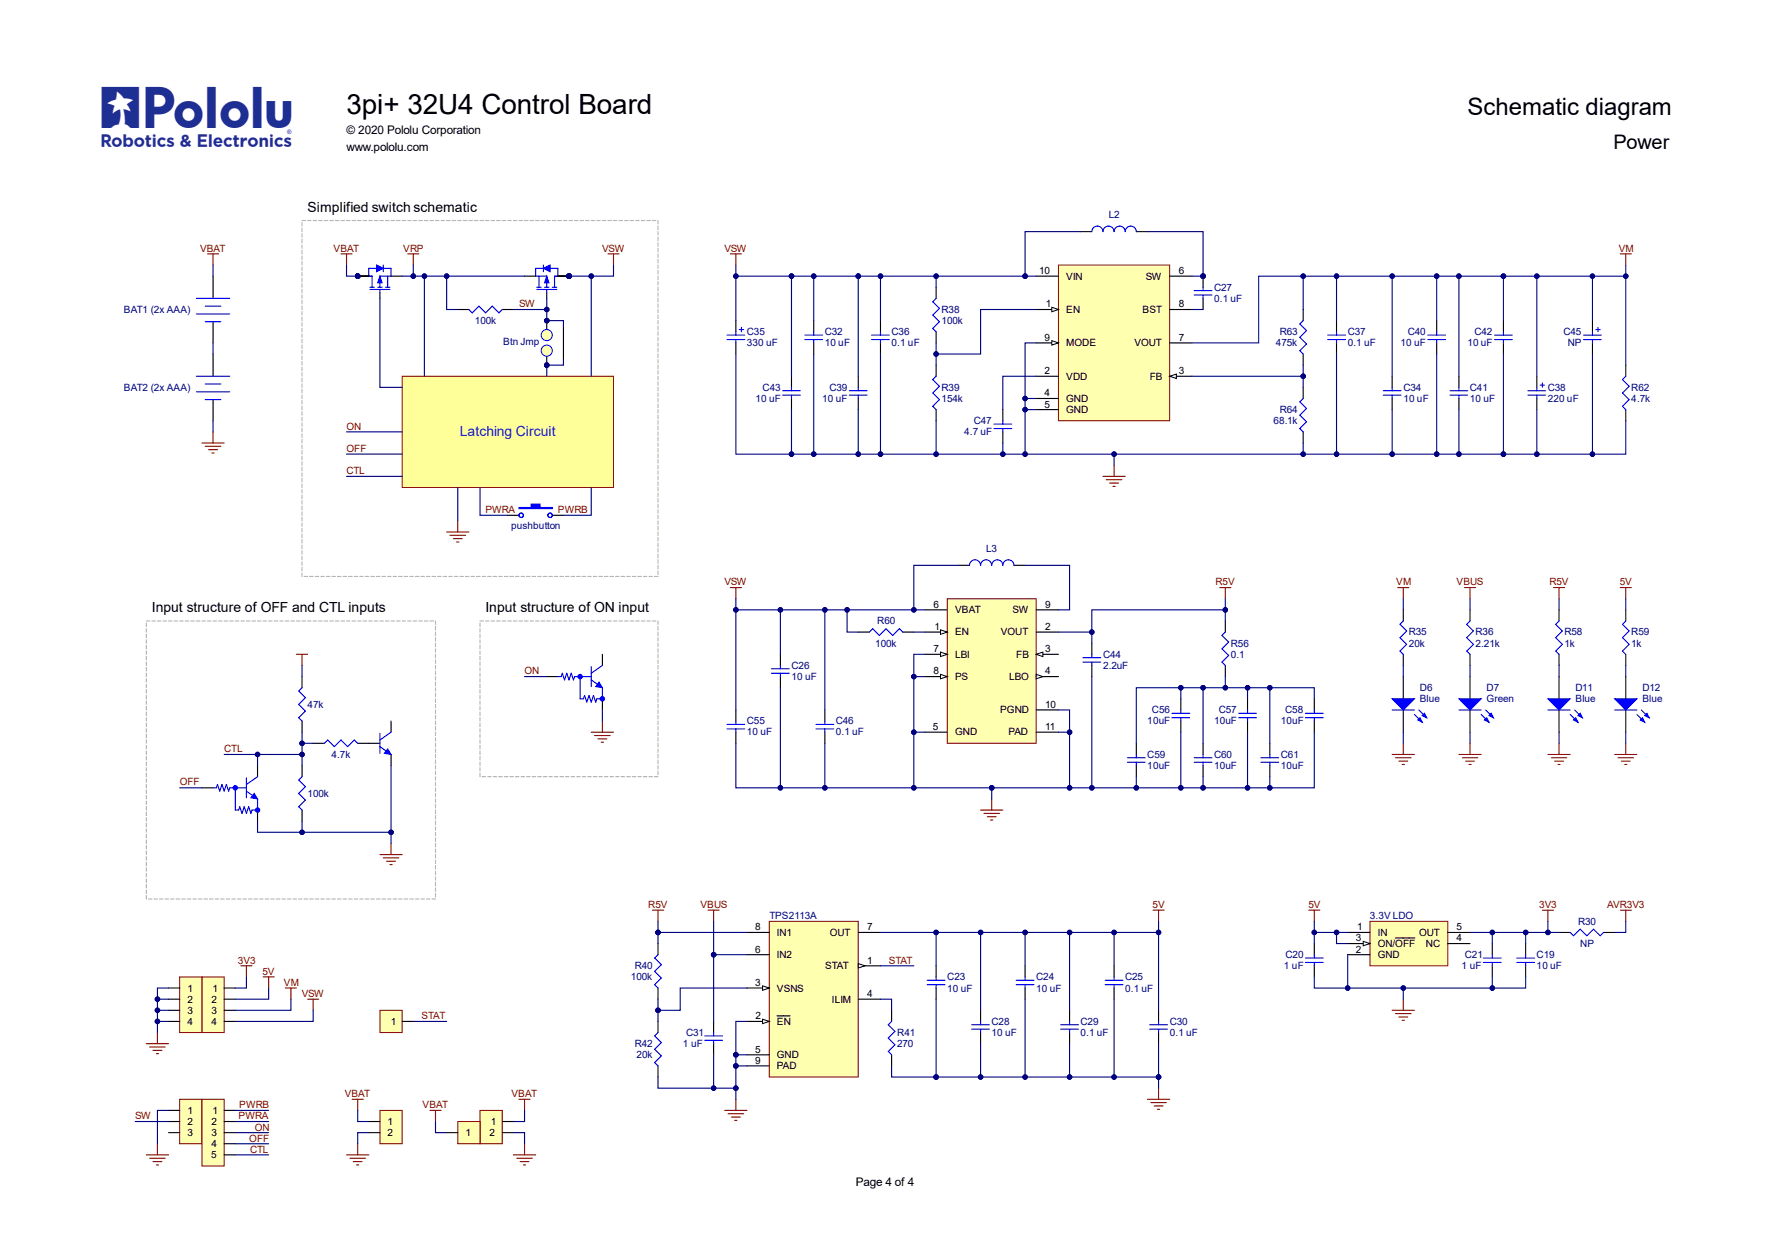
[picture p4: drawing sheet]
<svg xmlns="http://www.w3.org/2000/svg" width="420mm" height="297mm" viewBox="0 0 420 297" stroke-linecap="round" stroke-linejoin="round" font-family="sans-serif">
<defs><g id="words">
<text font-size="9.7" fill="#1e2f94" x="24.1" y="30.4">R</text>
<text font-size="6.6" x="82" y="27.1">3pi+ 32U4 Control Board</text>
<text font-size="5.7" x="347.4" y="27.3">Schematic diagram</text>
<text font-size="4.7" x="382" y="35.4">Power</text>
<g font-size="3.9" fill="#00f">
<text x="141.8" y="167.4">PIQ?02</text>
<text x="60.3" y="193.9">PIQ?02</text>
</g>
<g font-size="3.5" fill="#000080">
<text x="284" y="67.4">PIC2702</text>
<text x="128.8" y="77.9">PIJ?02</text>
</g>
<g font-size="3.3">
<text x="72.8" y="50.2">Simplified switch schematic</text>
<text x="35.9" y="145">Input structure of OFF and CTL inputs</text>
<text x="114.9" y="145">Input structure of ON input</text>
</g>
<text font-size="3.3" fill="#03c" x="108.8" y="103.4">Latching Circuit</text>
<g font-size="2.8">
<text x="82" y="35.8">www.pololu.com</text>
<text x="82" y="31.8">© 2020 Pololu Corporation</text>
<text x="202.6" y="280.8">Page 4 of 4</text>
</g>
<g font-size="2.4" fill="#000080">
<text x="262.5" y="51.7">L2</text>
<text x="287.5" y="71.5">0.1 uF</text>
<text x="287.5" y="68.9">C27</text>
<text x="29.3" y="74.1">BAT1 (2x AAA)</text>
<text x="112.4" y="76.7">100k</text>
<text x="222.9" y="76.7">100k</text>
<text x="222.9" y="74.1">R38</text>
<text x="119.2" y="81.7">Btn Jmp</text>
<text x="176.8" y="82">330 uF</text>
<text x="176.8" y="79.4">C35</text>
<text x="195.3" y="82">10 uF</text>
<text x="195.3" y="79.4">C32</text>
<text x="211.1" y="82">0.1 uF</text>
<text x="211.1" y="79.4">C36</text>
<text x="302.1" y="82">475k</text>
<text x="303" y="79.4">R63</text>
<text x="319.1" y="82">0.1 uF</text>
<text x="319.1" y="79.4">C37</text>
<text x="331.6" y="82">10 uF</text>
<text x="333.3" y="79.4">C40</text>
<text x="347.4" y="82">10 uF</text>
<text x="349.1" y="79.4">C42</text>
<text x="370.2" y="79.4">C45</text>
<text x="371.2" y="82">NP</text>
<text x="29.3" y="92.6">BAT2 (2x AAA)</text>
<text x="178.9" y="95.2">10 uF</text>
<text x="180.6" y="92.6">C43</text>
<text x="194.7" y="95.2">10 uF</text>
<text x="196.4" y="92.6">C39</text>
<text x="222.9" y="95.2">154k</text>
<text x="222.9" y="92.6">R39</text>
<text x="332.3" y="95.2">10 uF</text>
<text x="332.3" y="92.6">C34</text>
<text x="348" y="95.2">10 uF</text>
<text x="348" y="92.6">C41</text>
<text x="366.5" y="95.2">220 uF</text>
<text x="366.5" y="92.6">C38</text>
<text x="386.3" y="95.2">4.7k</text>
<text x="386.3" y="92.6">R62</text>
<text x="230.6" y="100.4">C47</text>
<text x="301.5" y="100.4">68.1k</text>
<text x="303" y="97.8">R64</text>
<text x="228.3" y="103.1">4.7 uF</text>
<text x="121" y="125.2">pushbutton</text>
<text x="233.5" y="130.7">L3</text>
<text x="207.7" y="147.9">R60</text>
<text x="207.2" y="153.1">100k</text>
<text x="261.2" y="155.8">C44</text>
<text x="291.4" y="155.8">0.1</text>
<text x="291.4" y="153.1">R56</text>
<text x="333.6" y="153.1">20k</text>
<text x="333.6" y="150.5">R35</text>
<text x="349.4" y="153.1">2.21k</text>
<text x="349.4" y="150.5">R36</text>
<text x="370.4" y="153.1">1k</text>
<text x="370.4" y="150.5">R58</text>
<text x="386.3" y="153.1">1k</text>
<text x="386.3" y="150.5">R59</text>
<text x="187.4" y="161.1">10 uF</text>
<text x="187.4" y="158.4">C26</text>
<text x="261.2" y="158.4">2.2uF</text>
<text x="72.8" y="167.6">47k</text>
<text x="336.2" y="163.7">D6</text>
<text x="336.2" y="166.3">Blue</text>
<text x="352" y="163.7">D7</text>
<text x="352" y="166.3">Green</text>
<text x="373.1" y="163.7">D11</text>
<text x="373.1" y="166.3">Blue</text>
<text x="388.9" y="163.7">D12</text>
<text x="388.9" y="166.3">Blue</text>
<text x="176.8" y="171.6">C55</text>
<text x="197.9" y="171.6">C46</text>
<text x="271.7" y="171.6">10uF</text>
<text x="272.8" y="169">C56</text>
<text x="287.5" y="171.6">10uF</text>
<text x="288.6" y="169">C57</text>
<text x="303.3" y="171.6">10uF</text>
<text x="304.3" y="169">C58</text>
<text x="78.5" y="179.5">4.7k</text>
<text x="176.8" y="174.2">10 uF</text>
<text x="197.9" y="174.2">0.1 uF</text>
<text x="271.7" y="179.5">C59</text>
<text x="287.5" y="179.5">C60</text>
<text x="303.3" y="179.5">C61</text>
<text x="271.7" y="182.2">10uF</text>
<text x="287.5" y="182.2">10uF</text>
<text x="303.3" y="182.2">10uF</text>
<text x="72.8" y="188.8">100k</text>
<text x="182.2" y="217.7">TPS2113A</text>
<text x="324.3" y="217.7">3.3V LDO</text>
<text x="373.7" y="219.1">R30</text>
<text x="304.4" y="226.9">C20</text>
<text x="346.8" y="226.9">C21</text>
<text x="363.8" y="226.9">C19</text>
<text x="374.2" y="224.3">NP</text>
<text x="149.4" y="232.2">100k</text>
<text x="150.3" y="229.5">R40</text>
<text x="224.3" y="232.2">C23</text>
<text x="245.4" y="232.2">C24</text>
<text x="266.4" y="232.2">C25</text>
<text x="304" y="229.5">1 uF</text>
<text x="346.1" y="229.5">1 uF</text>
<text x="363.8" y="229.5">10 uF</text>
<text x="224.3" y="234.9">10 uF</text>
<text x="245.4" y="234.9">10 uF</text>
<text x="266.4" y="234.9">0.1 uF</text>
<text x="162.5" y="245.4">C31</text>
<text x="212.5" y="245.4">R41</text>
<text x="234.8" y="245.4">10 uF</text>
<text x="234.8" y="242.7">C28</text>
<text x="255.8" y="245.4">0.1 uF</text>
<text x="255.8" y="242.7">C29</text>
<text x="277" y="245.4">0.1 uF</text>
<text x="277" y="242.7">C30</text>
<text x="150.3" y="248">R42</text>
<text x="150.7" y="250.6">20k</text>
<text x="161.7" y="248">1 uF</text>
<text x="212.5" y="248">270</text>
</g>
<g font-size="2.4" fill="#800000">
<text x="47.4" y="59.7">VBAT</text>
<text x="79" y="59.7">VBAT</text>
<text x="95.5" y="59.7">VRP</text>
<text x="142.6" y="59.7">VSW</text>
<text x="171.5" y="59.7">VSW</text>
<text x="383.3" y="59.7">VM</text>
<text x="122.9" y="72.8">SW</text>
<text x="82" y="101.8">ON</text>
<text x="82" y="107">OFF</text>
<text x="82" y="112.3">CTL</text>
<text x="114.9" y="121.5">PWRA</text>
<text x="132.1" y="121.5">PWRB</text>
<text x="171.5" y="138.7">VSW</text>
<text x="287.8" y="138.7">R5V</text>
<text x="330.6" y="138.7">VM</text>
<text x="344.9" y="138.7">VBUS</text>
<text x="366.9" y="138.7">R5V</text>
<text x="383.5" y="138.7">5V</text>
<text x="124.2" y="159.7">ON</text>
<text x="53.1" y="178.2">CTL</text>
<text x="42.5" y="186.1">OFF</text>
<text x="153.5" y="215.1">R5V</text>
<text x="165.9" y="215.1">VBUS</text>
<text x="272.9" y="215.1">5V</text>
<text x="309.8" y="215.1">5V</text>
<text x="364.4" y="215.1">3V3</text>
<text x="380.5" y="215.1">AVR3V3</text>
<text x="56.3" y="228.3">3V3</text>
<text x="62.2" y="230.9">5V</text>
<text x="67.2" y="233.5">VM</text>
<text x="210.4" y="228.3">STAT</text>
<text x="71.5" y="236.1">VSW</text>
<text x="99.8" y="241.4">STAT</text>
<text x="56.7" y="262.5">PWRB</text>
<text x="81.6" y="259.8">VBAT</text>
<text x="100.1" y="262.5">VBAT</text>
<text x="121.1" y="259.8">VBAT</text>
<text x="32" y="265.2">SW</text>
<text x="56.5" y="265.2">PWRA</text>
<text x="60.3" y="267.8">ON</text>
<text x="59" y="270.4">OFF</text>
<text x="59.2" y="273">CTL</text>
</g>
<g font-size="2.4">
<text x="246" y="64.9">10</text>
<text x="279.1" y="64.9">6</text>
<text x="252.5" y="66.3">VIN</text>
<text x="271.3" y="66.3">SW</text>
<text x="247.6" y="72.8">1</text>
<text x="252.5" y="74.1">EN</text>
<text x="270.6" y="74.1">BST</text>
<text x="279.1" y="72.8">8</text>
<text x="247.3" y="80.7">9</text>
<text x="252.5" y="82">MODE</text>
<text x="268.6" y="82">VOUT</text>
<text x="279.1" y="80.7">7</text>
<text x="247.3" y="88.6">2</text>
<text x="252.5" y="89.9">VDD</text>
<text x="272.2" y="89.9">FB</text>
<text x="279.1" y="88.6">3</text>
<text x="247.3" y="93.9">4</text>
<text x="252.5" y="95.2">GND</text>
<text x="247.3" y="96.5">5</text>
<text x="252.5" y="97.8">GND</text>
<text x="221" y="143.9">6</text>
<text x="247.5" y="143.9">9</text>
<text x="221.2" y="149.2">1</text>
<text x="226.2" y="145.3">VBAT</text>
<text x="239.8" y="145.3">SW</text>
<text x="247.5" y="149.2">2</text>
<text x="221" y="154.5">7</text>
<text x="226.2" y="150.5">EN</text>
<text x="226.2" y="155.8">LBI</text>
<text x="237" y="150.5">VOUT</text>
<text x="240.6" y="155.8">FB</text>
<text x="247.5" y="154.5">3</text>
<text x="221" y="159.7">8</text>
<text x="226.2" y="161.1">PS</text>
<text x="238.9" y="161.1">LBO</text>
<text x="247.5" y="159.7">4</text>
<text x="247.5" y="167.6">10</text>
<text x="220.9" y="172.9">5</text>
<text x="236.8" y="169">PGND</text>
<text x="247.5" y="172.9">11</text>
<text x="226.2" y="174.2">GND</text>
<text x="238.8" y="174.2">PAD</text>
<text x="178.8" y="220.3">8</text>
<text x="184" y="221.7">IN1</text>
<text x="196.5" y="221.7">OUT</text>
<text x="205.3" y="220.3">7</text>
<text x="321.4" y="220.3">1</text>
<text x="326.2" y="221.7">IN</text>
<text x="336" y="221.7">OUT</text>
<text x="344.9" y="220.3">5</text>
<text x="178.8" y="225.7">6</text>
<text x="184" y="226.9">IN2</text>
<text x="321" y="222.9">3</text>
<text x="321" y="225.7">2</text>
<text x="326.2" y="224.3">ON/OFF</text>
<text x="326.2" y="226.9">GND</text>
<text x="337.6" y="224.3">NC</text>
<text x="344.9" y="222.9">4</text>
<text x="178.8" y="233.5">3</text>
<text x="195.4" y="229.5">STAT</text>
<text x="205.3" y="228.3">1</text>
<text x="44.4" y="234.9">1</text>
<text x="44.4" y="237.5">2</text>
<text x="50.1" y="237.5">2</text>
<text x="50.3" y="234.9">1</text>
<text x="184" y="234.9">VSNS</text>
<text x="197" y="237.5">ILIM</text>
<text x="205.3" y="236.1">4</text>
<text x="44.4" y="240.1">3</text>
<text x="44.4" y="242.7">4</text>
<text x="50.1" y="240.1">3</text>
<text x="50.1" y="242.7">4</text>
<text x="92.5" y="242.7">1</text>
<text x="178.9" y="241.4">2</text>
<text x="184" y="242.7">EN</text>
<text x="178.8" y="249.3">5</text>
<text x="178.8" y="252">9</text>
<text x="184" y="250.6">GND</text>
<text x="184" y="253.3">PAD</text>
<text x="44.4" y="263.8">1</text>
<text x="50.3" y="263.8">1</text>
<text x="44.4" y="266.4">2</text>
<text x="44.4" y="269.1">3</text>
<text x="50.1" y="266.4">2</text>
<text x="50.1" y="269.1">3</text>
<text x="91.8" y="266.4">1</text>
<text x="91.8" y="269.1">2</text>
<text x="110.2" y="269.1">1</text>
<text x="115.9" y="269.1">2</text>
<text x="116.2" y="266.4">1</text>
<text x="50" y="274.4">5</text>
<text x="50.1" y="271.8">4</text>
</g>
<text font-size="1.4" fill="#1e2f94" x="68" y="31.6">®</text>
<g font-size="1.1" fill="#000080">
<text x="84" y="65.6">PIQ401</text>
<text x="134.5" y="65.6">2</text>
</g>
</g></defs>
<path d="M70.2 155h2.6M71.5 155v2.6" fill="none" stroke="#800000" stroke-width=".26"/>
<path d="M71.5 160.3v2.6M71.5 170.8v2.6M74.2 176.1h2.6M84.7 176.1h5.3M92.6 170.8v2.6M92.6 178.7v2.6" fill="none" stroke="#000" stroke-width=".26"/>
<path d="M71.5 162.9l-.8 .8 1.6 1.6-1.6 1.5 1.6 1.6-1.6 1.6 .8 .8M76.8 176.1l.8-.8 1.6 1.6 1.5-1.6 1.6 1.6 1.6-1.6 .8 .8M90 176.9l2.6 1.8M90 173.7v4.8M92.6 173.4l-2.6 1.9" fill="none" stroke="#00f" stroke-width=".26"/>
<path d="M91.8 177.4l.8 1.3-1.6-.2z" fill="#00f"/>
<path d="M91.8 177.4l.8 1.3-1.6-.2z" fill="none" stroke="#00f" stroke-width=".24"/>
<g fill="none" stroke="#b0b0b0" stroke-width=".26">
<path d="M34.6 147.1h.9M34.6 147.6v.8M34.6 148.9v.8M34.6 150.2v.8M34.6 151.5v.9M34.6 152.9v.8M34.6 154.2v.8M34.6 155.5v.8M34.6 156.8v.8M34.6 158.1v.8M34.6 159.4v.9M36 147.1h.8"/>
<path d="M37.3 147.1h.8M38.6 147.1h.8M39.9 147.1h.8M41.2 147.1h.8M42.5 147.1h.9M43.9 147.1h.8M45.2 147.1h.8M46.5 147.1h.8M47.8 147.1h.8M49.1 147.1h.9M50.4 147.1h.9M51.8 147.1h.8"/>
<path d="M53.1 147.1h.8M54.4 147.1h.8M55.7 147.1h.8M57 147.1h.8M58.3 147.1h.9M59.7 147.1h.8M61 147.1h.8M62.3 147.1h.8M63.6 147.1h.8M64.9 147.1h.9M66.2 147.1h.9M67.6 147.1h.8"/>
<path d="M68.9 147.1h.8M70.2 147.1h.8M71.5 147.1h.8M72.8 147.1h.9M74.1 147.1h.9M75.5 147.1h.8M76.8 147.1h.8M78.1 147.1h.8M79.4 147.1h.8M80.7 147.1h.9M82 147.1h.9M83.4 147.1h.8"/>
<path d="M84.7 147.1h.8M86 147.1h.8M87.3 147.1h.8M88.6 147.1h.9M90 147.1h.8M91.3 147.1h.8M92.6 147.1h.8M93.9 147.1h.8M95.2 147.1h.8M96.5 147.1h.9M97.9 147.1h.8M99.2 147.1h.8"/>
<path d="M100.5 147.1h.8M101.8 147.1h.8M103.1 147.1v.8M103.1 148.4v.8M103.1 149.7v.8M103.1 151v.9M103.1 152.4v.8M103.1 153.7v.8M103.1 155v.8M103.1 156.3v.8M103.1 157.6v.9M103.1 158.9v.9"/>
<path d="M34.6 160.8v.8M34.6 162.1v.8M34.6 163.4v.8M34.6 164.7v.8M34.6 166v.8M34.6 167.3v.9M34.6 168.7v.8M34.6 170v.8M34.6 171.3v.8M34.6 172.6v.8M34.6 173.9v.9M34.6 175.3v.8"/>
<path d="M34.6 176.6v.8M34.6 177.9v.8M34.6 179.2v.8M103.1 160.3v.8M103.1 161.6v.8M103.1 162.9v.8M103.1 164.2v.8M103.1 165.5v.9M103.1 166.8v.9M103.1 168.2v.8M103.1 169.5v.8M103.1 170.8v.8"/>
<path d="M103.1 172.1v.9M103.1 173.4v.9M103.1 174.8v.8M103.1 176.1v.8M103.1 177.4v.8M103.1 178.7v.8M34.6 180.5v.8M34.6 181.8v.9M34.6 183.2v.8M34.6 184.5v.8M34.6 185.8v.8M34.6 187.1v.8"/>
<path d="M34.6 188.4v.8M34.6 189.7v.9M34.6 191.1v.8M34.6 192.4v.8M34.6 193.7v.8M34.6 195v.8M34.6 196.3v.8M34.6 197.6v.9M34.6 199v.8M103.1 180v.9M103.1 181.3v.9M103.1 182.7v.8"/>
<path d="M103.1 184v.8M103.1 185.3v.8M103.1 186.6v.8M103.1 187.9v.9M103.1 189.2v.9M103.1 190.6v.8M103.1 191.9v.8M103.1 193.2v.8M103.1 194.5v.8M103.1 195.8v.9M103.1 197.1v.9M103.1 198.5v.8"/>
<path d="M103.1 199.8v.8M34.6 200.3v.8M34.6 201.6v.8M34.6 202.9v.8M34.6 204.2v.9M34.6 205.6v.8M34.6 206.9v.8M34.6 208.2v.8M34.6 209.5v.8M34.6 210.8v.8M34.6 212.1v.9M35.1 213h.9"/>
<path d="M36.5 213h.8M37.8 213h.8M39.1 213h.8M40.4 213h.8M41.7 213h.8M43 213h.9M44.4 213h.8M45.7 213h.8M47 213h.8M48.3 213h.8M49.6 213h.8M50.9 213h.9"/>
<path d="M52.3 213h.8M53.6 213h.8M54.9 213h.8M56.2 213h.8M57.5 213h.8M58.8 213h.9M60.2 213h.8M61.5 213h.8M62.8 213h.8M64.1 213h.8M65.4 213h.9M66.7 213h.9"/>
<path d="M68.1 213h.8M69.4 213h.8M70.7 213h.8M72 213h.8M73.3 213h.9M74.6 213h.9M76 213h.8M77.3 213h.8M78.6 213h.8M79.9 213h.8M81.2 213h.8M82.5 213h.9"/>
<path d="M83.9 213h.8M85.2 213h.8M86.5 213h.8M87.8 213h.8M89.1 213h.9M90.5 213h.8M91.8 213h.8M93.1 213h.8M94.4 213h.8M95.7 213h.8M97 213h.9M98.4 213h.8"/>
<path d="M99.7 213h.8M101 213h.8M102.3 213h.8M103.1 201.1v.8M103.1 202.4v.9M103.1 203.7v.9M103.1 205.1v.8M103.1 206.4v.8M103.1 207.7v.8M103.1 209v.8M103.1 210.3v.9M103.1 211.6v.9"/>
</g>
<path d="M47.8 186.6h2.6M61 181.3v2.7" fill="none" stroke="#000" stroke-width=".26"/>
<path d="M58.3 187.4l2.7 1.8M58.3 184.2v4.8M61 184l-2.7 1.8" fill="none" stroke="#00f" stroke-width=".26"/>
<path d="M60.2 187.9l.8 1.3-1.6-.2z" fill="#00f"/>
<path d="M60.2 187.9l.8 1.3-1.6-.2z" fill="none" stroke="#00f" stroke-width=".24"/>
<path d="M50.4 186.6h.8l.3-.8 .5 1.6 .6-1.6 .5 1.6 .5-1.6 .5 1.6 .3-.8h3.9M55.7 186.6v5.3h.8l.3-.8 .5 1.6 .5-1.6 .5 1.6 .6-1.6 .5 1.6M61 189.2v2.7" fill="none" stroke="#00f" stroke-width=".26"/>
<circle cx="55.7" cy="186.6" r=".53" fill="#00f"/>
<circle cx="55.7" cy="186.6" r=".53" fill="none" stroke="#00f" stroke-width=".24"/>
<path d="M90 263h5.2v7.9h-5.2z" fill-rule="evenodd" fill="#ffffb0"/>
<path d="M90 263h5.2v7.9h-5.2z" fill="none" stroke="#800000" stroke-width=".24"/>
<path d="M87.3 265.7h2.7M87.3 268.3h2.7" fill="none" stroke="#000" stroke-width=".26"/>
<path d="M83.4 260.4h2.6M84.7 260.4v2.6M122.9 260.4h2.6M124.2 260.4v2.6" fill="none" stroke="#800000" stroke-width=".26"/>
<path d="M113.7 263h5.2v7.9h-5.2z" fill-rule="evenodd" fill="#ffffb0"/>
<path d="M113.7 263h5.2v7.9h-5.2z" fill="none" stroke="#800000" stroke-width=".24"/>
<path d="M118.9 265.7h2.7M118.9 268.3h2.7" fill="none" stroke="#000" stroke-width=".26"/>
<path d="M108.4 265.7h5.3v5.2h-5.3z" fill-rule="evenodd" fill="#ffffb0"/>
<path d="M108.4 265.7h5.3v5.2h-5.3z" fill="none" stroke="#800000" stroke-width=".24"/>
<path d="M90 69.4v1.3M71.5 181.3v2.7M71.5 191.9v2.6M105.8 268.3h2.6" fill="none" stroke="#000" stroke-width=".26"/>
<g fill="none" stroke="#800000" stroke-width=".26">
<path d="M80.7 60.1h2.7M82 60.1v2.7M96.5 60.1h2.7M97.9 60.1v2.7M143.9 60.1h2.7M145.3 60.1v2.7M92.6 199.8v2.6M90 202.4h5.2M90.7 203.2h3.7M91.5 204h2.1M92.3 204.8h.6M82 273.6h5.3"/>
<path d="M82.8 274.4h3.7M83.6 275.1h2.1M84.4 275.9h.5M84.7 270.9v2.7M101.8 263h2.6M103.1 263v2.7M121.6 273.6h5.2M122.3 274.4h3.7M123.1 275.1h2.1M123.9 275.9h.6M124.2 270.9v2.7"/>
</g>
<path d="M87.6 68.6h4.7M87.6 68h1M88.1 65.4v2.6M89.4 68h1.1M90 68.6v.8M91.3 68h1M91.8 65.4v2.6M92.6 65.4h-2.6v2.6M71.5 184l-.8 .8 1.6 1.6-1.6 1.5 1.6 1.6-1.6 1.6 .8 .8" fill="none" stroke="#00f" stroke-width=".26"/>
<path d="M90 65.4l.5 1.6h-1.1z" fill="#00f"/>
<path d="M90 65.4l.5 1.6h-1.1z" fill="none" stroke="#00f" stroke-width=".24"/>
<path d="M87.3 65.4h.8" fill="none" stroke="#00f" stroke-width=".26"/>
<path d="M89.2 62.8l1.5 .8-1.5 .8z" fill="#00f"/>
<path d="M89.2 62.8l1.5 .8-1.5 .8zM89.2 63.6h-1.9v1.8M90.7 62.8v1.6M90.7 63.6h1.9v1.8M126.8 65.4h2.7v2.6M127.1 68.6h4.7M127.1 68h1M127.6 65.4v2.6M128.9 68h1.1M129.5 68.6v.8M130.8 68h1M131.3 65.4v2.6" fill="none" stroke="#00f" stroke-width=".26"/>
<path d="M84.7 65.4h2.6M92.6 65.4h2.6M129.5 69.4v1.3" fill="none" stroke="#000" stroke-width=".26"/>
<path d="M129.5 65.4l.5 1.6h-1.1z" fill="#00f"/>
<path d="M129.5 65.4l.5 1.6h-1.1z" fill="none" stroke="#00f" stroke-width=".24"/>
<path d="M131.3 65.4h.8" fill="none" stroke="#00f" stroke-width=".26"/>
<path d="M128.7 63.6l1.6-.8v1.6z" fill="#00f"/>
<path d="M111 73.3l.8 .8 1.6-1.6 1.6 1.6 1.6-1.6 1.5 1.6 .8-.8M128.7 63.6l1.6-.8v1.6zM128.7 62.8v1.6M128.7 63.6h-1.9v1.8M130.3 63.6h1.8v1.8" fill="none" stroke="#00f" stroke-width=".26"/>
<path d="M108.4 73.3h2.6M118.9 73.3h2.7M124.2 65.4h2.6M132.1 65.4h2.6M133.4 77.3v7.9" fill="none" stroke="#000" stroke-width=".26"/>
<path d="M49.1 60.1h2.7M50.4 60.1v2.7" fill="none" stroke="#800000" stroke-width=".26"/>
<circle cx="129.5" cy="86.5" r=".53" fill="#000080"/>
<circle cx="129.5" cy="86.5" r=".53" fill="none" stroke="#000080" stroke-width=".24"/>
<path d="M129.5 83.9v2.6" fill="none" stroke="#000" stroke-width=".26"/>
<circle cx="129.5" cy="86.5" r=".53" fill="#000080"/>
<circle cx="129.5" cy="86.5" r=".53" fill="none" stroke="#000080" stroke-width=".24"/>
<circle cx="129.5" cy="83.1" r="1.32" fill="#ffffb0"/>
<circle cx="129.5" cy="83.1" r="1.32" fill="none" stroke="#00f" stroke-width=".24"/>
<circle cx="129.5" cy="79.4" r="1.32" fill="#ffffb0"/>
<circle cx="129.5" cy="79.4" r="1.32" fill="none" stroke="#00f" stroke-width=".24"/>
<path d="M50.4 65.4v5.3M50.4 76.2v5M50.4 83.9v5.2M50.4 94.7v5" fill="none" stroke="#000" stroke-width=".26"/>
<path d="M46.5 70.7h7.9M46.5 74.4h7.9M48.6 72.5h3.7M48.6 76.2h3.7M46.5 89.1h7.9M46.5 92.8h7.9M48.6 91h3.7M48.6 94.7h3.7" fill="none" stroke="#00f" stroke-width=".26"/>
<g fill="none" stroke="#b0b0b0" stroke-width=".26">
<path d="M71.5 52.2h.8M71.5 52.7v.9M71.5 54v.9M71.5 55.4v.8M71.5 56.7v.8M71.5 58v.8M71.5 59.3v.8M72.8 52.2h.9M74.1 52.2h.9M75.5 52.2h.8M76.8 52.2h.8M78.1 52.2h.8"/>
<path d="M79.4 52.2h.8M80.7 52.2h.9M82 52.2h.9M83.4 52.2h.8M84.7 52.2h.8M86 52.2h.8M87.3 52.2h.8M88.6 52.2h.9M90 52.2h.8M91.3 52.2h.8M92.6 52.2h.8M93.9 52.2h.8"/>
<path d="M95.2 52.2h.8M96.5 52.2h.9M97.9 52.2h.8M99.2 52.2h.8M100.5 52.2h.8M101.8 52.2h.8M103.1 52.2h.8M104.4 52.2h.9M105.8 52.2h.8M107.1 52.2h.8M108.4 52.2h.8M109.7 52.2h.8"/>
<path d="M111 52.2h.8M112.3 52.2h.9M113.7 52.2h.8M115 52.2h.8M116.3 52.2h.8M117.6 52.2h.8M118.9 52.2h.8M120.2 52.2h.9M121.6 52.2h.8M122.9 52.2h.8M124.2 52.2h.8M125.5 52.2h.8"/>
<path d="M126.8 52.2h.8M128.1 52.2h.9M129.5 52.2h.8M130.8 52.2h.8M132.1 52.2h.8M133.4 52.2h.8M134.7 52.2h.8M136 52.2h.9M137.4 52.2h.8M138.7 52.2h.8M140 52.2h.8M141.3 52.2h.8"/>
<path d="M142.6 52.2h.8M143.9 52.2h.9M145.3 52.2h.8M146.6 52.2h.8M147.9 52.2h.8M149.2 52.2h.8M150.5 52.2h.9M151.8 52.2h.9M153.2 52.2h.8M154.5 52.2h.8M155.8 52.2v.9M155.8 53.6v.8"/>
<path d="M155.8 54.9v.8M155.8 56.2v.8M155.8 57.5v.8M155.8 58.8v.8M71.5 60.6v.9M71.5 62v.8M71.5 63.3v.8M71.5 64.6v.8M71.5 65.9v.8M71.5 67.2v.8M71.5 68.5v.9M71.5 69.9v.8"/>
<path d="M71.5 71.2v.8M71.5 72.5v.8M71.5 73.8v.8M71.5 75.1v.8M71.5 76.4v.9M71.5 77.8v.8M71.5 79.1v.8M155.8 60.1v.9M155.8 61.5v.8M155.8 62.8v.8M155.8 64.1v.8M155.8 65.4v.8"/>
<path d="M155.8 66.7v.9M155.8 68v.9M155.8 69.4v.8M155.8 70.7v.8M155.8 72v.8M155.8 73.3v.8M155.8 74.6v.9M155.8 75.9v.9M155.8 77.3v.8M155.8 78.6v.8M155.8 79.9v.8M71.5 80.4v.8"/>
<path d="M71.5 81.7v.8M71.5 83v.9M71.5 84.3v.9M71.5 85.7v.8M71.5 87v.8M71.5 88.3v.8M71.5 89.6v.8M71.5 90.9v.9M71.5 92.3v.8M71.5 93.6v.8M71.5 94.9v.8M71.5 96.2v.8"/>
<path d="M71.5 97.5v.8M71.5 98.8v.9M155.8 81.2v.8M155.8 82.5v.9M155.8 83.9v.8M155.8 85.2v.8M155.8 86.5v.8M155.8 87.8v.8M155.8 89.1v.8M155.8 90.4v.9M155.8 91.8v.8M155.8 93.1v.8"/>
<path d="M155.8 94.4v.8M155.8 95.7v.8M155.8 97v.9M155.8 98.3v.9M155.8 99.7v.8M71.5 100.2v.8M71.5 101.5v.8M71.5 102.8v.8M71.5 104.1v.8M71.5 105.4v.8M71.5 106.7v.9M71.5 108.1v.8"/>
<path d="M71.5 109.4v.8M71.5 110.7v.8M71.5 112v.8M71.5 113.3v.9M71.5 114.6v.9M71.5 116v.8M71.5 117.3v.8M71.5 118.6v.8M71.5 119.9v.8M155.8 101v.8M155.8 102.3v.8M155.8 103.6v.8"/>
<path d="M155.8 104.9v.9M155.8 106.2v.9M155.8 107.6v.8M155.8 108.9v.8M155.8 110.2v.8M155.8 111.5v.8M155.8 112.8v.9M155.8 114.2v.8M155.8 115.5v.8M155.8 116.8v.8M155.8 118.1v.8M155.8 119.4v.8"/>
<path d="M71.5 121.2v.9M71.5 122.6v.8M71.5 123.9v.8M71.5 125.2v.8M71.5 126.5v.8M71.5 127.8v.8M71.5 129.1v.9M71.5 130.5v.8M71.5 131.8v.8M71.5 133.1v.8M71.5 134.4v.8M71.5 135.7v.8"/>
<path d="M72 136.5h.8M73.3 136.5h.8M74.6 136.5h.9M76 136.5h.8M77.3 136.5h.8M78.6 136.5h.8M79.9 136.5h.8M81.2 136.5h.8M82.5 136.5h.9M83.9 136.5h.8M85.2 136.5h.8M86.5 136.5h.8"/>
<path d="M87.8 136.5h.8M89.1 136.5h.9M90.4 136.5h.9M91.8 136.5h.8M93.1 136.5h.8M94.4 136.5h.8M95.7 136.5h.8M97 136.5h.9M98.3 136.5h.9M99.7 136.5h.8M101 136.5h.8M102.3 136.5h.8"/>
<path d="M103.6 136.5h.8M104.9 136.5h.9M106.2 136.5h.9M107.6 136.5h.8M108.9 136.5h.8M110.2 136.5h.8M111.5 136.5h.8M112.8 136.5h.9M114.1 136.5h.9M115.5 136.5h.8M116.8 136.5h.8M118.1 136.5h.8"/>
<path d="M119.4 136.5h.8M120.7 136.5h.9M122.1 136.5h.8M123.4 136.5h.8M124.7 136.5h.8M126 136.5h.8M127.3 136.5h.8M128.6 136.5h.9M130 136.5h.8M131.3 136.5h.8M132.6 136.5h.8M133.9 136.5h.8"/>
<path d="M135.2 136.5h.8M136.5 136.5h.9M137.9 136.5h.8M139.2 136.5h.8M140.5 136.5h.8M141.8 136.5h.8M143.1 136.5h.8M144.4 136.5h.9M145.8 136.5h.8M147.1 136.5h.8M148.4 136.5h.8M149.7 136.5h.8"/>
<path d="M151 136.5h.8M152.3 136.5h.9M153.7 136.5h.8M155 136.5h.8M155.8 120.7v.9M155.8 122.1v.8M155.8 123.4v.8M155.8 124.7v.8M155.8 126v.8M155.8 127.3v.9M155.8 128.6v.9M155.8 130v.8"/>
<path d="M155.8 131.3v.8M155.8 132.6v.8M155.8 133.9v.8M155.8 135.2v.9"/>
</g>
<path d="M47.8 231.4h5.3v13.2h-5.3z" fill-rule="evenodd" fill="#ffffb0"/>
<path d="M47.8 231.4h5.3v13.2h-5.3z" fill="none" stroke="#800000" stroke-width=".24"/>
<path d="M53.1 234h2.6M53.1 236.7h2.6M53.1 239.3h2.6M53.1 241.9h2.6" fill="none" stroke="#000" stroke-width=".26"/>
<path d="M57 228.8h2.7M58.3 228.8v2.6" fill="none" stroke="#800000" stroke-width=".26"/>
<path d="M42.5 231.4h5.3v13.2h-5.3z" fill-rule="evenodd" fill="#ffffb0"/>
<path d="M42.5 231.4h5.3v13.2h-5.3z" fill="none" stroke="#800000" stroke-width=".24"/>
<path d="M142.6 155v2.6M129.5 160.3h2.6M39.9 234h2.6M39.9 236.7h2.6M39.9 239.3h2.6M39.9 241.9h2.6" fill="none" stroke="#000" stroke-width=".26"/>
<path d="M62.3 231.4h2.6M63.6 231.4v2.6" fill="none" stroke="#800000" stroke-width=".26"/>
<path d="M140 157.9v4.7M142.6 157.6l-2.6 1.9M140 161.1l2.6 1.8" fill="none" stroke="#00f" stroke-width=".26"/>
<path d="M141.8 161.6l.8 1.3-1.5-.3z" fill="#00f"/>
<path d="M141.8 161.6l.8 1.3-1.6-.3z" fill="none" stroke="#00f" stroke-width=".24"/>
<path d="M132.1 160.3h.8l.2-.8 .6 1.6 .5-1.6 .5 1.6 .6-1.6 .5 1.6 .2-.8h4M137.4 160.3v5.2h.7l.3-.8 .5 1.6 .6-1.6 .5 1.6 .5-1.6M142.6 162.9v2.6" fill="none" stroke="#00f" stroke-width=".26"/>
<circle cx="137.4" cy="160.3" r=".53" fill="#00f"/>
<circle cx="137.4" cy="160.3" r=".53" fill="none" stroke="#00f" stroke-width=".24"/>
<path d="M47.8 104.9h5.3M48.6 105.7h3.7M49.4 106.5h2.1M50.2 107.3h.5M50.4 102.3v2.6M67.6 234h2.6M68.9 234v2.7M72.8 236.7h2.7M74.2 236.7v2.6" fill="none" stroke="#800000" stroke-width=".26"/>
<path d="M95.2 89.1h50.1v26.4h-50.1z" fill-rule="evenodd" fill="#ff9"/>
<path d="M95.2 89.1h50.1v26.4h-50.1z" fill="none" stroke="#900" stroke-width=".24"/>
<g fill="none" stroke="#b0b0b0" stroke-width=".26">
<path d="M113.7 147.1h.8M113.7 147.6v.8M113.7 148.9v.8M113.7 150.2v.8M113.7 151.5v.9M113.7 152.9v.8M113.7 154.2v.8M113.7 155.5v.8M113.7 156.8v.8M113.7 158.1v.8M113.7 159.4v.9M115 147.1h.8"/>
<path d="M116.3 147.1h.8M117.6 147.1h.8M118.9 147.1h.8M120.2 147.1h.9M121.6 147.1h.8M122.9 147.1h.8M124.2 147.1h.8M125.5 147.1h.8M126.8 147.1h.8M128.1 147.1h.9M129.5 147.1h.8M130.8 147.1h.8"/>
<path d="M132.1 147.1h.8M133.4 147.1h.8M134.7 147.1h.8M136 147.1h.9M137.4 147.1h.8M138.7 147.1h.8M140 147.1h.8M141.3 147.1h.8M142.6 147.1h.8M143.9 147.1h.9M145.3 147.1h.8M146.6 147.1h.8"/>
<path d="M147.9 147.1h.8M149.2 147.1h.8M150.5 147.1h.9M151.8 147.1h.9M153.2 147.1h.8M154.5 147.1h.8M155.8 147.1v.8M155.8 148.4v.8M155.8 149.7v.8M155.8 151v.9M155.8 152.4v.8M155.8 153.7v.8"/>
<path d="M155.8 155v.8M155.8 156.3v.8M155.8 157.6v.9M155.8 158.9v.9M113.7 160.8v.8M113.7 162.1v.8M113.7 163.4v.8M113.7 164.7v.8M113.7 166v.8M113.7 167.3v.9M113.7 168.7v.8M113.7 170v.8"/>
<path d="M113.7 171.3v.8M113.7 172.6v.8M113.7 173.9v.9M113.7 175.3v.8M113.7 176.6v.8M113.7 177.9v.8M113.7 179.2v.8M155.8 160.3v.8M155.8 161.6v.8M155.8 162.9v.8M155.8 164.2v.8M155.8 165.5v.9"/>
<path d="M155.8 166.8v.9M155.8 168.2v.8M155.8 169.5v.8M155.8 170.8v.8M155.8 172.1v.9M155.8 173.4v.9M155.8 174.8v.8M155.8 176.1v.8M155.8 177.4v.8M155.8 178.7v.8M113.7 180.5v.8M113.7 181.8v.9"/>
<path d="M113.7 183.2v.8M114.2 184h.8M115.5 184h.8M116.8 184h.8M118.1 184h.8M119.4 184h.8M120.7 184h.9M122.1 184h.8M123.4 184h.8M124.7 184h.8M126 184h.8M127.3 184h.8"/>
<path d="M128.6 184h.9M130 184h.8M131.3 184h.8M132.6 184h.8M133.9 184h.8M135.2 184h.8M136.5 184h.9M137.9 184h.8M139.2 184h.8M140.5 184h.8M141.8 184h.8M143.1 184h.8"/>
<path d="M144.4 184h.9M145.8 184h.8M147.1 184h.8M148.4 184h.8M149.7 184h.8M151 184h.8M152.3 184h.9M153.7 184h.8M155 184h.8M155.8 180v.9M155.8 181.3v.9M155.8 182.7v.8"/>
</g>
<path d="M34.6 247.2h5.3M35.4 248h3.7M36.2 248.8h2.1M37 249.6h.5M37.3 244.6v2.6" fill="none" stroke="#800000" stroke-width=".26"/>
<path d="M120.2 122.1h2.7M130.8 122.1h2.6" fill="none" stroke="#000" stroke-width=".26"/>
<path d="M122.9 120.2h2.9v-.8h2.1v.8h2.9v.3h-7.9z" fill-rule="evenodd" fill="#00f"/>
<g fill="none" stroke="#00f" stroke-width=".26">
<path d="M122.9 120.2h2.9v-.8h2.1v.8h2.9v.3h-7.9z"/>
<circle cx="123.4" cy="122.1" r=".53"/>
<circle cx="130.2" cy="122.1" r=".53"/>
</g>
<path d="M105.8 126h5.2M106.5 126.8h3.7M107.3 127.6h2.1M108.1 128.4h.6M108.4 123.4v2.6M140 173.4h5.3M140.8 174.2h3.7M141.6 175h2.1M142.4 175.8h.5M142.6 170.8v2.6" fill="none" stroke="#800000" stroke-width=".26"/>
<path d="M42.5 260.4h5.3v10.5h-5.3z" fill-rule="evenodd" fill="#ffffb0"/>
<path d="M42.5 260.4h5.3v10.5h-5.3z" fill="none" stroke="#800000" stroke-width=".24"/>
<path d="M39.9 263h2.6M39.9 265.7h2.6M39.9 268.3h2.6" fill="none" stroke="#000" stroke-width=".26"/>
<path d="M47.8 260.4h5.3v15.8h-5.3z" fill-rule="evenodd" fill="#ffffb0"/>
<path d="M47.8 260.4h5.3v15.8h-5.3z" fill="none" stroke="#800000" stroke-width=".24"/>
<path d="M332.3 144.5v2.6M332.3 155v2.6M53.1 263h2.6M53.1 265.7h2.6M53.1 270.9h2.6M53.1 268.3h2.6M53.1 273.6h2.6" fill="none" stroke="#000" stroke-width=".26"/>
<g fill="none" stroke="#800000" stroke-width=".26">
<path d="M331 139.2h2.6M332.3 139.2v2.6M154.5 215.6h2.6M155.8 215.6v2.6M167.6 215.6h2.7M169 215.6v2.6M273 215.6h2.6M274.3 215.6v2.6M34.6 273.6h5.3M35.4 274.4h3.7M36.2 275.1h2.1M37 275.9h.5"/>
<path d="M37.3 270.9v2.7"/>
</g>
<path d="M346.8 139.2h2.6M348.1 139.2v2.6M367.8 139.2h2.7M369.1 139.2v2.6M383.6 139.2h2.7M384.9 139.2v2.6" fill="none" stroke="#800000" stroke-width=".25"/>
<path d="M332.3 147.1l-.8 .8 1.6 1.6-1.6 1.5 1.6 1.6-1.6 1.6 .8 .8" fill="none" stroke="#00f" stroke-width=".26"/>
<path d="M348.1 144.5v2.6M348.1 155v2.6M369.1 144.5v2.6M369.1 155v2.6M384.9 144.5v2.6M384.9 155v2.6" fill="none" stroke="#000" stroke-width=".25"/>
<path d="M348.1 147.1l-.8 .8 1.6 1.6-1.6 1.5 1.6 1.6-1.6 1.6 .8 .8M369.1 147.1l-.8 .8 1.6 1.6-1.6 1.5 1.6 1.6-1.6 1.6 .8 .8M384.9 147.1l-.7 .8 1.5 1.6-1.5 1.5 1.5 1.6-1.5 1.6 .7 .8" fill="none" stroke="#00f" stroke-width=".25"/>
<path d="M182.1 218.2h21.1v36.9h-21.1z" fill-rule="evenodd" fill="#ffffb0"/>
<path d="M182.1 218.2h21.1v36.9h-21.1z" fill="none" stroke="#800000" stroke-width=".24"/>
<path d="M203.2 228.8h5.3" fill="none" stroke="#000" stroke-width=".26"/>
<path d="M203.2 228.2l1.6 .6-1.6 .5z" fill="#f8fcff"/>
<path d="M203.2 228.2l1.6 .6-1.6 .5z" fill="none" stroke="#000" stroke-width=".24"/>
<path d="M176.9 241.9h5.2" fill="none" stroke="#000" stroke-width=".26"/>
<path d="M180.6 241.4l1.5 .5-1.5 .6z" fill="#f8fcff"/>
<path d="M180.6 241.4l1.5 .5-1.5 .6z" fill="none" stroke="#000" stroke-width=".24"/>
<path d="M176.9 234h5.2M184 240.6h3.1" fill="none" stroke="#000" stroke-width=".26"/>
<path d="M180.6 233.5l1.5 .5-1.5 .6z" fill="#f8fcff"/>
<path d="M180.6 233.5l1.5 .5-1.5 .6z" fill="none" stroke="#000" stroke-width=".24"/>
<path d="M332.3 160.3v5.2M332.3 168.2v5.2M176.9 226.1h5.2M176.9 220.9h5.2M203.2 236.7h5.3M203.2 220.9h5.3M176.9 249.8h5.2M176.9 252.5h5.2" fill="none" stroke="#000" stroke-width=".26"/>
<path d="M329.6 165.5h5.3l-2.6 2.7z" fill="#00f"/>
<path d="M329.6 165.5h5.3l-2.6 2.7zM334.9 169.2l1.8 1.9M336 168.2l1.8 1.8" fill="none" stroke="#00f" stroke-width=".26"/>
<path d="M336.2 170l.5 1.1-1-.6z" fill="#00f"/>
<path d="M336.2 170l.5 1.1-1-.6z" fill="none" stroke="#00f" stroke-width=".26"/>
<path d="M336.7 169.5l.6-.5 .5 1z" fill="#00f"/>
<path d="M329.6 168.2h5.3M337.3 169l.5 1-1.1-.5z" fill="none" stroke="#00f" stroke-width=".26"/>
<path d="M348.1 160.3v5.2M348.1 168.2v5.2" fill="none" stroke="#000" stroke-width=".25"/>
<path d="M345.4 165.5h5.3l-2.6 2.7z" fill="#00f"/>
<path d="M345.4 165.5h5.3l-2.6 2.7zM350.7 169.2l1.9 1.9M351.8 168.2l1.8 1.8" fill="none" stroke="#00f" stroke-width=".25"/>
<path d="M352 170l.6 1.1-1.1-.5z" fill="#00f"/>
<path d="M352 170l.6 1.1-1.1-.5z" fill="none" stroke="#00f" stroke-width=".25"/>
<path d="M352.6 169.5l.5-.5 .5 1z" fill="#00f"/>
<path d="M345.4 168.2h5.3M352.6 169.5l.5-.5 .5 1z" fill="none" stroke="#00f" stroke-width=".25"/>
<path d="M369.1 160.3v5.2M369.1 168.2v5.2" fill="none" stroke="#000" stroke-width=".25"/>
<path d="M366.5 165.5h5.3l-2.6 2.7z" fill="#00f"/>
<path d="M366.5 165.5h5.3l-2.7 2.7zM371.8 169.2l1.8 1.9M372.8 168.2l1.9 1.8" fill="none" stroke="#00f" stroke-width=".25"/>
<path d="M373.1 170l.5 1.1-1-.5z" fill="#00f"/>
<path d="M372.6 170.6l.5-.6 .5 1.1z" fill="none" stroke="#00f" stroke-width=".25"/>
<path d="M373.6 169.5l.6-.5 .5 1z" fill="#00f"/>
<path d="M366.5 168.2h5.3M373.6 169.5l.6-.5 .5 1z" fill="none" stroke="#00f" stroke-width=".25"/>
<path d="M384.9 160.3v5.2M384.9 168.2v5.2" fill="none" stroke="#000" stroke-width=".25"/>
<path d="M382.3 165.5h5.3l-2.7 2.7z" fill="#00f"/>
<path d="M382.3 165.5h5.3l-2.7 2.7zM387.6 169.2l1.8 1.9M388.6 168.2l1.9 1.8" fill="none" stroke="#00f" stroke-width=".25"/>
<path d="M388.4 170.6l.5-.6 .5 1.1z" fill="#00f"/>
<path d="M388.4 170.6l.5-.6 .5 1.1z" fill="none" stroke="#00f" stroke-width=".25"/>
<path d="M389.4 169.5l.6-.5 .5 1z" fill="#00f"/>
<path d="M382.3 168.2h5.3M389.4 169.5l.6-.5 .5 1z" fill="none" stroke="#00f" stroke-width=".25"/>
<g fill="none" stroke="#000" stroke-width=".26">
<path d="M155.8 223.5v2.6M155.8 234v2.7M211.1 239.3v2.6M221.6 228.8v2.6M221.6 234v2.7M232.2 239.3v2.6M242.7 228.8v2.6M242.7 234v2.7M253.2 239.3v2.6M263.8 228.8v2.6M263.8 234v2.7M274.3 239.3v2.6"/>
<path d="M155.8 241.9v2.7M155.8 252.5v2.6M169 241.9v2.7M169 247.2v2.6M211.1 249.8v2.7M232.2 244.6v2.6M253.2 244.6v2.6M274.3 244.6v2.6"/>
</g>
<g fill="none" stroke="#00f" stroke-width=".26">
<path d="M155.8 226.1l-.8 .8 1.6 1.6-1.6 1.6 1.6 1.6-1.6 1.6 .8 .7M219.5 232.2h4.3M219.5 233.3h4.3M221.6 231.4v.8M221.6 233.3v.7M240.6 232.2h4.2M240.6 233.3h4.2M242.7 231.4v.8M242.7 233.3v.7M261.7 232.2h4.2M261.7 233.3h4.2M263.8 231.4v.8"/>
<path d="M263.8 233.3v.7M155.8 244.6l-.8 .8 1.6 1.6-1.6 1.5 1.6 1.6-1.6 1.6 .8 .8M166.9 245.4h4.2M166.9 246.4h4.2M169 244.6v.8M169 246.4v.8M211.1 241.9l-.8 .8 1.6 1.6-1.6 1.6 1.6 1.6-1.6 1.6 .8 .7M230.1 242.7h4.2M230.1 243.8h4.2M232.2 241.9v.8M232.2 243.8v.8M251.1 242.7h4.3"/>
<path d="M251.1 243.8h4.3M253.2 241.9v.8M253.2 243.8v.8M272.2 242.7h4.2M272.2 243.8h4.2M274.3 241.9v.8M274.3 243.8v.8"/>
</g>
<g fill="none" stroke="#800000" stroke-width=".26">
<path d="M329.6 178.7h5.3M330.4 179.5h3.7M332.3 176.1v2.6M331.2 180.3h2.1M332 181.1h.5M274.3 257.8v2.6M171.6 263h5.3M172.4 263.8h3.7M173.2 264.6h2.1M174 265.4h.5M174.2 260.4v2.6M271.7 260.4h5.3"/>
<path d="M272.5 261.2h3.7M273.3 262h2.1M274.1 262.8h.5"/>
</g>
<g fill="none" stroke="#800000" stroke-width=".25">
<path d="M345.4 178.7h5.3M346.2 179.5h3.7M348.1 176.1v2.6M366.5 178.7h5.3M367.3 179.5h3.7M369.1 176.1v2.6M382.3 178.7h5.3M383.1 179.5h3.7M384.9 176.1v2.6M347 180.3h2.1M347.8 181.1h.5M368.1 180.3h2.1"/>
<path d="M368.9 181.1h.5M383.9 180.3h2.1M384.7 181.1h.5"/>
</g>
<path d="M90 239.3h5.2v5.3h-5.2z" fill-rule="evenodd" fill="#ffffb0"/>
<path d="M90 239.3h5.2v5.3h-5.2z" fill="none" stroke="#800000" stroke-width=".24"/>
<path d="M255.9 54.9h2.6M269.1 54.9h2.6M95.2 241.9h2.7" fill="none" stroke="#000" stroke-width=".26"/>
<path d="M258.5 54.9a1.32 1.32 0 0 1 1.3-1.3 1.32 1.32 0 0 1 1.4 1.3 1.32 1.32 0 0 1 1.3-1.3 1.32 1.32 0 0 1 1.3 1.3 1.32 1.32 0 0 1 1.3-1.3 1.32 1.32 0 0 1 1.3 1.3 1.32 1.32 0 0 1 1.3-1.3 1.32 1.32 0 0 1 1.4 1.3" fill="none" stroke="#00f" stroke-width=".26"/>
<path d="M383.6 60.1h2.7M384.9 60.1v2.7" fill="none" stroke="#800000" stroke-width=".25"/>
<path d="M172.9 60.1h2.7M174.2 60.1v2.7" fill="none" stroke="#800000" stroke-width=".26"/>
<path d="M250.6 62.8h26.4v36.9h-26.4z" fill-rule="evenodd" fill="#ffffb0"/>
<path d="M250.6 62.8h26.4v36.9h-26.4z" fill="none" stroke="#800000" stroke-width=".24"/>
<path d="M245.4 73.3h5.2M277 73.3h5.2M277 65.4h5.2M245.4 89.1h5.2" fill="none" stroke="#000" stroke-width=".26"/>
<path d="M249 72.8l1.6 .5-1.6 .5z" fill="#f8fcff"/>
<path d="M249 72.8l1.6 .5-1.6 .5z" fill="none" stroke="#000" stroke-width=".24"/>
<path d="M277 89.1h5.2" fill="none" stroke="#000" stroke-width=".26"/>
<path d="M277 89.1l1.5-.5v1.1z" fill="#f8fcff"/>
<path d="M277 89.1l1.5-.5v1.1z" fill="none" stroke="#000" stroke-width=".24"/>
<path d="M245.4 65.4h5.2M245.4 97h5.2M245.4 81.2h5.2" fill="none" stroke="#000" stroke-width=".26"/>
<path d="M249 80.7l1.6 .5-1.6 .5z" fill="#f8fcff"/>
<path d="M249 80.7l1.6 .5-1.6 .5z" fill="none" stroke="#000" stroke-width=".24"/>
<g fill="none" stroke="#000" stroke-width=".26">
<path d="M174.2 75.9v2.7M192.7 75.9v2.7M208.5 75.9v2.7M221.6 68v2.7M221.6 78.6v2.6M284.9 70.7v2.6M308.6 73.3v2.6M316.5 75.9v2.7M340.2 75.9v2.7M174.2 81.2v2.7M187.4 89.1v2.7M187.4 94.4v2.6"/>
<path d="M192.7 81.2v2.7M203.2 89.1v2.7M203.2 94.4v2.6M208.5 81.2v2.7M221.6 86.5v2.6M221.6 97v2.7M237.4 97v2.7M245.4 94.4h5.2M277 81.2h5.2M308.6 83.9v2.6M308.6 91.8v2.6M316.5 81.2v2.7"/>
<path d="M329.6 89.1v2.7M329.6 94.4v2.6M340.2 81.2v2.7M345.4 89.1v2.7M345.4 94.4v2.6M237.4 102.3v2.6M308.6 102.3v2.6M226.9 133.9h2.6M240.1 133.9h2.6"/>
</g>
<g fill="none" stroke="#00f" stroke-width=".26">
<path d="M172.1 79.4h4.2M174.2 78.6v.8M175 78.1h1.1M175.6 77.5v1.1M190.6 79.4h4.2M192.7 78.6v.8M206.4 79.4h4.2M208.5 78.6v.8M221.6 70.7l-.7 .8 1.5 1.6-1.5 1.5 1.5 1.6-1.5 1.6 .7 .8M282.8 68.8h4.2M282.8 69.9h4.2M284.9 68v.8"/>
<path d="M284.9 69.9v.8M308.6 75.9l-.8 .8 1.6 1.6-1.6 1.6 1.6 1.6-1.6 1.6 .8 .8M314.4 79.4h4.2M316.5 78.6v.8M338.1 79.4h4.2M340.2 78.6v.8M172.1 80.4h4.2M174.2 80.4v.8M185.3 92.6h4.2M185.3 93.6h4.2M187.4 91.8v.8M187.4 93.6v.8"/>
<path d="M190.6 80.4h4.2M192.7 80.4v.8M201.1 92.6h4.2M201.1 93.6h4.2M203.2 91.8v.8M203.2 93.6v.8M206.4 80.4h4.2M208.5 80.4v.8M221.6 89.1l-.7 .8 1.5 1.6-1.5 1.6 1.5 1.6-1.5 1.5 .7 .8M237.4 99.7v.8M308.6 94.4l-.8 .8 1.6 1.6-1.6 1.5 1.6 1.6-1.6 1.6 .8 .8M314.4 80.4h4.2"/>
<path d="M316.5 80.4v.8M327.5 92.6h4.2M327.5 93.6h4.2M329.6 91.8v.8M329.6 93.6v.8M338.1 80.4h4.2M340.2 80.4v.8M345.4 91.8v.8M345.4 93.6v.8M235.3 100.5h4.3M235.3 101.5h4.3M237.4 101.5v.8"/>
<path d="M229.5 133.9a1.32 1.32 0 0 1 1.4-1.3 1.32 1.32 0 0 1 1.3 1.3 1.32 1.32 0 0 1 1.3-1.3 1.32 1.32 0 0 1 1.3 1.3 1.32 1.32 0 0 1 1.3-1.3 1.32 1.32 0 0 1 1.3 1.3 1.32 1.32 0 0 1 1.4-1.3 1.32 1.32 0 0 1 1.3 1.3"/>
</g>
<path d="M356 76v2.6M377.1 76v2.6M356 81.2v2.7M363.9 89.1v2.7M363.9 94.4v2.6M377.1 81.2v2.7M384.9 86.5v2.6M384.9 97v2.7" fill="none" stroke="#000" stroke-width=".25"/>
<g fill="none" stroke="#00f" stroke-width=".25">
<path d="M353.9 79.4h4.2M356 78.6v.8M374.9 79.4h4.2M377.1 78.6v.8M377.8 78.1h1.1M378.4 77.5v1.1M343.3 92.6h4.2M343.3 93.6h4.2M353.9 80.4h4.2M356 80.4v.8M361.8 92.6h4.2M361.8 93.6h4.2"/>
<path d="M363.9 91.8v.8M363.9 93.6v.8M364.7 91.2h1M365.2 90.7v1.1M374.9 80.4h4.2M377.1 80.4v.8M384.9 89.1l-.7 .8 1.5 1.6-1.5 1.6 1.5 1.6-1.5 1.5 .7 .8"/>
</g>
<path d="M261.2 112.8h5.2M261.9 113.6h3.7M262.7 114.4h2.1M263.5 115.2h.6M263.8 110.2v2.6M172.9 139.2h2.7M174.2 139.2v2.6M288.8 139.2h2.6M290.1 139.2v2.6" fill="none" stroke="#800000" stroke-width=".26"/>
<path d="M224.3 141.8h21.1v34.3h-21.1z" fill-rule="evenodd" fill="#ffffb0"/>
<path d="M224.3 141.8h21.1v34.3h-21.1z" fill="none" stroke="#800000" stroke-width=".24"/>
<path d="M245.4 144.5h5.2M245.4 155h5.2" fill="none" stroke="#000" stroke-width=".26"/>
<path d="M245.4 155l1.5-.5v1z" fill="#f8fcff"/>
<path d="M245.4 155l1.5-.5v1z" fill="none" stroke="#000" stroke-width=".24"/>
<path d="M219 149.7h5.3M219 144.5h5.3M245.4 149.7h5.2" fill="none" stroke="#000" stroke-width=".26"/>
<path d="M222.7 149.2l1.6 .5-1.6 .6z" fill="#f8fcff"/>
<path d="M222.7 149.2l1.6 .5-1.6 .6z" fill="none" stroke="#000" stroke-width=".24"/>
<path d="M219 173.4h5.3M245.4 160.3h5.2" fill="none" stroke="#000" stroke-width=".26"/>
<path d="M245.4 159.7l1.5 .6-1.5 .5z" fill="#f8fcff"/>
<path d="M245.4 159.7l1.5 .6-1.5 .5z" fill="none" stroke="#000" stroke-width=".24"/>
<path d="M219 160.3h5.3" fill="none" stroke="#000" stroke-width=".26"/>
<path d="M222.7 159.7l1.6 .6-1.6 .5z" fill="#f8fcff"/>
<path d="M222.7 159.7l1.6 .6-1.6 .5z" fill="none" stroke="#000" stroke-width=".24"/>
<path d="M219 155h5.3" fill="none" stroke="#000" stroke-width=".26"/>
<path d="M222.7 154.5l1.6 .5-1.6 .5z" fill="#f8fcff"/>
<path d="M222.7 154.5l1.6 .5-1.6 .5z" fill="none" stroke="#000" stroke-width=".24"/>
<g fill="none" stroke="#000" stroke-width=".26">
<path d="M184.8 155v2.6M203.2 149.7h2.6M213.7 149.7h2.7M258.5 152.4v2.6M258.5 157.6v2.7M290.1 147.1v2.6M290.1 157.6v2.7M174.2 168.2v2.6M174.2 173.4v2.7M184.8 160.3v2.6M195.3 168.2v2.6M195.3 173.4v2.7"/>
<path d="M245.4 173.4h5.2M245.4 168.2h5.2M269.1 176.1v2.6M279.6 165.5v2.7M279.6 170.8v2.6M284.9 176.1v2.6M295.4 165.5v2.7M295.4 170.8v2.6M300.7 176.1v2.6M311.2 165.5v2.7M311.2 170.8v2.6M269.1 181.3v2.7"/>
<path d="M284.9 181.3v2.7M300.7 181.3v2.7"/>
</g>
<g fill="none" stroke="#00f" stroke-width=".26">
<path d="M182.7 158.4h4.2M182.7 159.5h4.2M184.8 157.6v.8M184.8 159.5v.8M205.8 149.7l.8-.8 1.6 1.6 1.6-1.6 1.6 1.6 1.5-1.6 .8 .8M256.4 155.8h4.2M256.4 156.8h4.2M258.5 155v.8M258.5 156.8v.8M290.1 149.7l-.8 .8 1.6 1.6-1.6 1.6 1.6 1.6-1.6 1.5 .8 .8M172.1 171.6h4.2M172.1 172.7h4.2"/>
<path d="M174.2 170.8v.8M174.2 172.7v.7M193.2 171.6h4.2M193.2 172.7h4.2M195.3 170.8v.8M195.3 172.7v.7M267 179.5h4.2M269.1 178.7v.8M277.5 169h4.2M277.5 170h4.2M279.6 168.2v.8M279.6 170v.8"/>
<path d="M282.8 179.5h4.2M284.9 178.7v.8M293.3 169h4.2M293.3 170h4.2M295.4 168.2v.8M295.4 170v.8M298.5 179.5h4.3M300.7 178.7v.8M309.1 169h4.2M309.1 170h4.2M311.2 168.2v.8M311.2 170v.8"/>
<path d="M267 180.6h4.2M269.1 180.6v.7M282.8 180.6h4.2M284.9 180.6v.7M298.5 180.6h4.3M300.7 180.6v.7"/>
</g>
<path d="M232.2 191.9h5.2M233 192.7h3.7M233.8 193.5h2.1M234.5 194.3h.6M234.8 189.2v2.7M309.9 215.6h2.6M311.2 215.6v2.6" fill="none" stroke="#800000" stroke-width=".26"/>
<path d="M365.2 215.6h2.6M366.5 215.6v2.6M383.6 215.6h2.7M384.9 215.6v2.6" fill="none" stroke="#800000" stroke-width=".25"/>
<path d="M324.4 218.2h18.4v10.6h-18.4z" fill-rule="evenodd" fill="#ffffb0"/>
<path d="M324.4 218.2h18.4v10.6h-18.4z" fill="none" stroke="#800000" stroke-width=".24"/>
<path d="M319.1 220.9h5.3M319.1 223.5h5.3" fill="none" stroke="#000" stroke-width=".26"/>
<path d="M322.8 223l1.6 .5-1.6 .5z" fill="#f8fcff"/>
<path d="M322.8 223l1.6 .5-1.6 .5z" fill="none" stroke="#000" stroke-width=".24"/>
<path d="M311.2 223.5v2.6M311.2 228.8v2.6M319.1 226.1h5.3M330.4 222.2h4.6" fill="none" stroke="#000" stroke-width=".26"/>
<path d="M342.8 220.9h5.3M342.8 223.5h5.3M353.3 223.5v2.6M353.3 228.8v2.6M361.2 223.5v2.6M361.2 228.8v2.6M369.1 220.9h2.7M379.7 220.9h2.6" fill="none" stroke="#000" stroke-width=".25"/>
<path d="M351.2 226.9h4.2M351.2 228h4.2M353.3 226.1v.8M353.3 228v.8M359.1 226.9h4.3M359.1 228h4.3M361.2 226.1v.8M361.2 228v.8M371.8 220.9l.8 .8 1.6-1.6 1.5 1.6 1.6-1.6 1.6 1.6 .8-.8" fill="none" stroke="#00f" stroke-width=".25"/>
<path d="M309.1 226.9h4.2M309.1 228h4.2M311.2 226.1v.8M311.2 228v.8" fill="none" stroke="#00f" stroke-width=".26"/>
<path d="M329.6 239.3h5.3M332.3 236.7v2.6M330.4 240.1h3.7M331.2 240.9h2.1M332 241.7h.5" fill="none" stroke="#800000" stroke-width=".26"/>
<path d="M384.9 65.4v21.1" fill="none" stroke="#000080" stroke-width=".25"/>
<circle cx="384.9" cy="65.4" r=".52" fill="#000080"/>
<circle cx="384.9" cy="65.4" r=".52" fill="none" stroke="#000080" stroke-width=".24"/>
<path d="M39.9 241.9h-2.6v2.7M32 265.7h7.9M39.9 263h-2.6v7.9" fill="none" stroke="#000080" stroke-width=".26"/>
<circle cx="37.3" cy="241.9" r=".53" fill="#000080"/>
<circle cx="37.3" cy="241.9" r=".53" fill="none" stroke="#000080" stroke-width=".24"/>
<path d="M39.9 239.3h-2.6v2.6" fill="none" stroke="#000080" stroke-width=".26"/>
<circle cx="37.3" cy="239.3" r=".53" fill="#000080"/>
<circle cx="37.3" cy="239.3" r=".53" fill="none" stroke="#000080" stroke-width=".24"/>
<circle cx="37.3" cy="241.9" r=".53" fill="#000080"/>
<circle cx="37.3" cy="241.9" r=".53" fill="none" stroke="#000080" stroke-width=".24"/>
<path d="M39.9 236.7h-2.6v2.6" fill="none" stroke="#000080" stroke-width=".26"/>
<circle cx="37.3" cy="236.7" r=".53" fill="#000080"/>
<circle cx="37.3" cy="236.7" r=".53" fill="none" stroke="#000080" stroke-width=".24"/>
<circle cx="37.3" cy="239.3" r=".53" fill="#000080"/>
<circle cx="37.3" cy="239.3" r=".53" fill="none" stroke="#000080" stroke-width=".24"/>
<path d="M39.9 234h-2.6v2.7" fill="none" stroke="#000080" stroke-width=".26"/>
<circle cx="37.3" cy="236.7" r=".53" fill="#000080"/>
<circle cx="37.3" cy="236.7" r=".53" fill="none" stroke="#000080" stroke-width=".24"/>
<path d="M53.1 178.7h7.9v2.6M42.5 186.6h5.3" fill="none" stroke="#000080" stroke-width=".26"/>
<circle cx="61" cy="178.7" r=".53" fill="#000080"/>
<circle cx="61" cy="178.7" r=".53" fill="none" stroke="#000080" stroke-width=".24"/>
<path d="M92.6 181.3v15.8h-31.6v-2.6M58.3 231.4v2.6h-2.6M63.6 234v2.7h-7.9M68.9 236.7v2.6h-13.2M74.2 239.3v2.6h-18.5M55.7 273.6h7.9M55.7 270.9h7.9M55.7 268.3h7.9M55.7 265.7h7.9M55.7 263h7.9" fill="none" stroke="#000080" stroke-width=".26"/>
<circle cx="71.5" cy="197.2" r=".53" fill="#000080"/>
<circle cx="71.5" cy="197.2" r=".53" fill="none" stroke="#000080" stroke-width=".24"/>
<circle cx="92.6" cy="197.2" r=".53" fill="#000080"/>
<circle cx="92.6" cy="197.2" r=".53" fill="none" stroke="#000080" stroke-width=".24"/>
<path d="M61 178.7h10.5v2.6" fill="none" stroke="#000080" stroke-width=".26"/>
<circle cx="61" cy="178.7" r=".53" fill="#000080"/>
<circle cx="61" cy="178.7" r=".53" fill="none" stroke="#000080" stroke-width=".24"/>
<circle cx="71.5" cy="178.7" r=".53" fill="#000080"/>
<circle cx="71.5" cy="178.7" r=".53" fill="none" stroke="#000080" stroke-width=".24"/>
<path d="M71.5 176.1h2.7" fill="none" stroke="#000080" stroke-width=".26"/>
<circle cx="71.5" cy="176.1" r=".53" fill="#000080"/>
<circle cx="71.5" cy="176.1" r=".53" fill="none" stroke="#000080" stroke-width=".24"/>
<path d="M82 62.8v2.6h2.7M90 70.7v21.1h5.2M97.9 62.8v2.6M82 112.8h13.2M82 107.6h13.2M82 102.3h13.2M84.7 263v2.7h2.6M87.3 268.3h-2.6v2.6" fill="none" stroke="#000080" stroke-width=".26"/>
<circle cx="97.9" cy="65.4" r=".53" fill="#000080"/>
<circle cx="97.9" cy="65.4" r=".53" fill="none" stroke="#000080" stroke-width=".24"/>
<path d="M105.8 65.4v7.9h2.6M97.9 241.9h7.9M103.1 265.7v2.6h2.7" fill="none" stroke="#000080" stroke-width=".26"/>
<circle cx="105.8" cy="65.4" r=".53" fill="#000080"/>
<circle cx="105.8" cy="65.4" r=".53" fill="none" stroke="#000080" stroke-width=".24"/>
<path d="M121.6 73.3h7.9M113.7 115.5v6.6h6.5M121.6 268.3h2.6v2.6M124.2 263v2.7h-2.6" fill="none" stroke="#000080" stroke-width=".26"/>
<circle cx="129.5" cy="73.3" r=".53" fill="#000080"/>
<circle cx="129.5" cy="73.3" r=".53" fill="none" stroke="#000080" stroke-width=".24"/>
<path d="M133.4 85.2v1.3h-3.9v2.6M124.2 160.3h5.3" fill="none" stroke="#000080" stroke-width=".26"/>
<circle cx="129.5" cy="86.5" r=".53" fill="#000080"/>
<circle cx="129.5" cy="86.5" r=".53" fill="none" stroke="#000080" stroke-width=".24"/>
<path d="M129.5 70.7v5.2h3.9v1.4" fill="none" stroke="#000080" stroke-width=".26"/>
<circle cx="129.5" cy="73.3" r=".53" fill="#000080"/>
<circle cx="129.5" cy="73.3" r=".53" fill="none" stroke="#000080" stroke-width=".24"/>
<path d="M145.3 62.8v2.6h-10.6M140 115.5v6.6h-6.6" fill="none" stroke="#000080" stroke-width=".26"/>
<circle cx="140" cy="65.4" r=".53" fill="#000080"/>
<circle cx="140" cy="65.4" r=".53" fill="none" stroke="#000080" stroke-width=".24"/>
<path d="M155.8 255.1v2.7h18.4" fill="none" stroke="#000080" stroke-width=".26"/>
<circle cx="169" cy="257.8" r=".53" fill="#000080"/>
<circle cx="169" cy="257.8" r=".53" fill="none" stroke="#000080" stroke-width=".24"/>
<circle cx="174.2" cy="257.8" r=".53" fill="#000080"/>
<circle cx="174.2" cy="257.8" r=".53" fill="none" stroke="#000080" stroke-width=".24"/>
<path d="M176.9 234h-15.8v5.3h-5.3" fill="none" stroke="#000080" stroke-width=".26"/>
<circle cx="155.8" cy="239.3" r=".53" fill="#000080"/>
<circle cx="155.8" cy="239.3" r=".53" fill="none" stroke="#000080" stroke-width=".24"/>
<path d="M155.8 220.9h21.1" fill="none" stroke="#000080" stroke-width=".26"/>
<circle cx="155.8" cy="220.9" r=".53" fill="#000080"/>
<circle cx="155.8" cy="220.9" r=".53" fill="none" stroke="#000080" stroke-width=".24"/>
<path d="M169 226.1h7.9" fill="none" stroke="#000080" stroke-width=".26"/>
<circle cx="169" cy="226.1" r=".53" fill="#000080"/>
<circle cx="169" cy="226.1" r=".53" fill="none" stroke="#000080" stroke-width=".24"/>
<path d="M174.2 252.5h2.7" fill="none" stroke="#000080" stroke-width=".26"/>
<circle cx="174.2" cy="252.5" r=".53" fill="#000080"/>
<circle cx="174.2" cy="252.5" r=".53" fill="none" stroke="#000080" stroke-width=".24"/>
<path d="M174.2 249.8h2.7" fill="none" stroke="#000080" stroke-width=".26"/>
<circle cx="174.2" cy="249.9" r=".53" fill="#000080"/>
<circle cx="174.2" cy="249.9" r=".53" fill="none" stroke="#000080" stroke-width=".24"/>
<path d="M176.9 241.9h-2.7v7.9" fill="none" stroke="#000080" stroke-width=".26"/>
<circle cx="174.2" cy="249.9" r=".53" fill="#000080"/>
<circle cx="174.2" cy="249.9" r=".53" fill="none" stroke="#000080" stroke-width=".24"/>
<path d="M174.2 176.1v10.5h60.6" fill="none" stroke="#000080" stroke-width=".26"/>
<circle cx="184.8" cy="186.6" r=".53" fill="#000080"/>
<circle cx="184.8" cy="186.6" r=".53" fill="none" stroke="#000080" stroke-width=".24"/>
<circle cx="195.3" cy="186.6" r=".53" fill="#000080"/>
<circle cx="195.3" cy="186.6" r=".53" fill="none" stroke="#000080" stroke-width=".24"/>
<circle cx="216.4" cy="186.6" r=".53" fill="#000080"/>
<circle cx="216.4" cy="186.6" r=".53" fill="none" stroke="#000080" stroke-width=".24"/>
<circle cx="234.8" cy="186.6" r=".53" fill="#000080"/>
<circle cx="234.8" cy="186.6" r=".53" fill="none" stroke="#000080" stroke-width=".24"/>
<path d="M174.2 141.8v2.7h42.2" fill="none" stroke="#000080" stroke-width=".26"/>
<circle cx="174.2" cy="144.5" r=".53" fill="#000080"/>
<circle cx="174.2" cy="144.5" r=".53" fill="none" stroke="#000080" stroke-width=".24"/>
<circle cx="184.8" cy="144.5" r=".53" fill="#000080"/>
<circle cx="184.8" cy="144.5" r=".53" fill="none" stroke="#000080" stroke-width=".24"/>
<circle cx="195.3" cy="144.5" r=".53" fill="#000080"/>
<circle cx="195.3" cy="144.5" r=".53" fill="none" stroke="#000080" stroke-width=".24"/>
<circle cx="200.6" cy="144.5" r=".53" fill="#000080"/>
<circle cx="200.6" cy="144.5" r=".53" fill="none" stroke="#000080" stroke-width=".24"/>
<circle cx="216.4" cy="144.5" r=".53" fill="#000080"/>
<circle cx="216.4" cy="144.5" r=".53" fill="none" stroke="#000080" stroke-width=".24"/>
<path d="M174.2 83.9v23.7h181.8" fill="none" stroke="#000080" stroke-width=".25"/>
<circle cx="187.4" cy="107.6" r=".53" fill="#000080"/>
<circle cx="187.4" cy="107.6" r=".53" fill="none" stroke="#000080" stroke-width=".24"/>
<circle cx="192.7" cy="107.6" r=".53" fill="#000080"/>
<circle cx="192.7" cy="107.6" r=".53" fill="none" stroke="#000080" stroke-width=".24"/>
<circle cx="203.2" cy="107.6" r=".53" fill="#000080"/>
<circle cx="203.2" cy="107.6" r=".53" fill="none" stroke="#000080" stroke-width=".24"/>
<circle cx="208.5" cy="107.6" r=".53" fill="#000080"/>
<circle cx="208.5" cy="107.6" r=".53" fill="none" stroke="#000080" stroke-width=".24"/>
<circle cx="221.6" cy="107.6" r=".53" fill="#000080"/>
<circle cx="221.6" cy="107.6" r=".53" fill="none" stroke="#000080" stroke-width=".24"/>
<circle cx="237.5" cy="107.6" r=".53" fill="#000080"/>
<circle cx="237.5" cy="107.6" r=".53" fill="none" stroke="#000080" stroke-width=".24"/>
<circle cx="242.7" cy="107.6" r=".53" fill="#000080"/>
<circle cx="242.7" cy="107.6" r=".53" fill="none" stroke="#000080" stroke-width=".24"/>
<circle cx="263.8" cy="107.6" r=".53" fill="#000080"/>
<circle cx="263.8" cy="107.6" r=".53" fill="none" stroke="#000080" stroke-width=".24"/>
<circle cx="308.6" cy="107.6" r=".53" fill="#000080"/>
<circle cx="308.6" cy="107.6" r=".53" fill="none" stroke="#000080" stroke-width=".24"/>
<circle cx="316.5" cy="107.6" r=".53" fill="#000080"/>
<circle cx="316.5" cy="107.6" r=".53" fill="none" stroke="#000080" stroke-width=".24"/>
<circle cx="329.6" cy="107.6" r=".53" fill="#000080"/>
<circle cx="329.6" cy="107.6" r=".53" fill="none" stroke="#000080" stroke-width=".24"/>
<circle cx="340.2" cy="107.6" r=".53" fill="#000080"/>
<circle cx="340.2" cy="107.6" r=".53" fill="none" stroke="#000080" stroke-width=".24"/>
<circle cx="345.4" cy="107.6" r=".53" fill="#000080"/>
<circle cx="345.4" cy="107.6" r=".53" fill="none" stroke="#000080" stroke-width=".24"/>
<circle cx="356" cy="107.6" r=".53" fill="#000080"/>
<circle cx="356" cy="107.6" r=".53" fill="none" stroke="#000080" stroke-width=".24"/>
<path d="M174.2 62.8v2.6h13.2" fill="none" stroke="#000080" stroke-width=".26"/>
<circle cx="174.2" cy="65.4" r=".53" fill="#000080"/>
<circle cx="174.2" cy="65.4" r=".53" fill="none" stroke="#000080" stroke-width=".24"/>
<circle cx="187.4" cy="65.4" r=".53" fill="#000080"/>
<circle cx="187.4" cy="65.4" r=".53" fill="none" stroke="#000080" stroke-width=".24"/>
<path d="M187.4 65.4h15.8" fill="none" stroke="#000080" stroke-width=".26"/>
<circle cx="187.4" cy="65.4" r=".53" fill="#000080"/>
<circle cx="187.4" cy="65.4" r=".53" fill="none" stroke="#000080" stroke-width=".24"/>
<circle cx="192.7" cy="65.4" r=".53" fill="#000080"/>
<circle cx="192.7" cy="65.4" r=".53" fill="none" stroke="#000080" stroke-width=".24"/>
<circle cx="203.2" cy="65.4" r=".53" fill="#000080"/>
<circle cx="203.2" cy="65.4" r=".53" fill="none" stroke="#000080" stroke-width=".24"/>
<path d="M200.6 144.5v5.2h2.6" fill="none" stroke="#000080" stroke-width=".26"/>
<circle cx="200.6" cy="144.5" r=".53" fill="#000080"/>
<circle cx="200.6" cy="144.5" r=".53" fill="none" stroke="#000080" stroke-width=".24"/>
<path d="M203.2 65.4h39.5" fill="none" stroke="#000080" stroke-width=".26"/>
<circle cx="203.2" cy="65.4" r=".53" fill="#000080"/>
<circle cx="203.2" cy="65.4" r=".53" fill="none" stroke="#000080" stroke-width=".24"/>
<circle cx="208.5" cy="65.4" r=".53" fill="#000080"/>
<circle cx="208.5" cy="65.4" r=".53" fill="none" stroke="#000080" stroke-width=".24"/>
<circle cx="221.6" cy="65.4" r=".53" fill="#000080"/>
<circle cx="221.6" cy="65.4" r=".53" fill="none" stroke="#000080" stroke-width=".24"/>
<circle cx="242.7" cy="65.4" r=".53" fill="#000080"/>
<circle cx="242.7" cy="65.4" r=".53" fill="none" stroke="#000080" stroke-width=".24"/>
<path d="M208.5 236.7h2.6v2.6M208.5 220.9h65.8M208.5 228.8h7.9" fill="none" stroke="#000080" stroke-width=".26"/>
<circle cx="221.6" cy="220.9" r=".53" fill="#000080"/>
<circle cx="221.6" cy="220.9" r=".53" fill="none" stroke="#000080" stroke-width=".24"/>
<circle cx="232.2" cy="220.9" r=".53" fill="#000080"/>
<circle cx="232.2" cy="220.9" r=".53" fill="none" stroke="#000080" stroke-width=".24"/>
<circle cx="242.7" cy="220.9" r=".53" fill="#000080"/>
<circle cx="242.7" cy="220.9" r=".53" fill="none" stroke="#000080" stroke-width=".24"/>
<circle cx="253.2" cy="220.9" r=".53" fill="#000080"/>
<circle cx="253.2" cy="220.9" r=".53" fill="none" stroke="#000080" stroke-width=".24"/>
<circle cx="263.8" cy="220.9" r=".53" fill="#000080"/>
<circle cx="263.8" cy="220.9" r=".53" fill="none" stroke="#000080" stroke-width=".24"/>
<circle cx="274.3" cy="220.9" r=".53" fill="#000080"/>
<circle cx="274.3" cy="220.9" r=".53" fill="none" stroke="#000080" stroke-width=".24"/>
<path d="M211.1 252.5v2.6h10.5" fill="none" stroke="#000080" stroke-width=".26"/>
<circle cx="221.6" cy="255.1" r=".52" fill="#000080"/>
<circle cx="221.6" cy="255.1" r=".52" fill="none" stroke="#000080" stroke-width=".24"/>
<path d="M219 173.4h-2.6v13.2" fill="none" stroke="#000080" stroke-width=".26"/>
<circle cx="216.4" cy="173.4" r=".53" fill="#000080"/>
<circle cx="216.4" cy="173.4" r=".53" fill="none" stroke="#000080" stroke-width=".24"/>
<circle cx="216.4" cy="186.6" r=".53" fill="#000080"/>
<circle cx="216.4" cy="186.6" r=".53" fill="none" stroke="#000080" stroke-width=".24"/>
<path d="M219 155h-2.6v5.3h2.6" fill="none" stroke="#000080" stroke-width=".26"/>
<circle cx="216.4" cy="160.3" r=".53" fill="#000080"/>
<circle cx="216.4" cy="160.3" r=".53" fill="none" stroke="#000080" stroke-width=".24"/>
<path d="M226.9 133.9h-10.5v10.6h2.6M216.4 149.7h2.6" fill="none" stroke="#000080" stroke-width=".26"/>
<circle cx="216.4" cy="144.5" r=".53" fill="#000080"/>
<circle cx="216.4" cy="144.5" r=".53" fill="none" stroke="#000080" stroke-width=".24"/>
<path d="M221.6 255.1h52.7" fill="none" stroke="#000080" stroke-width=".26"/>
<circle cx="274.3" cy="255.1" r=".53" fill="#000080"/>
<circle cx="274.3" cy="255.1" r=".53" fill="none" stroke="#000080" stroke-width=".24"/>
<circle cx="263.8" cy="255.1" r=".53" fill="#000080"/>
<circle cx="263.8" cy="255.1" r=".53" fill="none" stroke="#000080" stroke-width=".24"/>
<circle cx="253.2" cy="255.1" r=".53" fill="#000080"/>
<circle cx="253.2" cy="255.1" r=".53" fill="none" stroke="#000080" stroke-width=".24"/>
<circle cx="242.7" cy="255.1" r=".52" fill="#000080"/>
<circle cx="242.7" cy="255.1" r=".52" fill="none" stroke="#000080" stroke-width=".24"/>
<circle cx="232.2" cy="255.1" r=".53" fill="#000080"/>
<circle cx="232.2" cy="255.1" r=".53" fill="none" stroke="#000080" stroke-width=".24"/>
<circle cx="221.6" cy="255.1" r=".52" fill="#000080"/>
<circle cx="221.6" cy="255.1" r=".52" fill="none" stroke="#000080" stroke-width=".24"/>
<path d="M245.4 73.3h-13.2v10.6h-10.6" fill="none" stroke="#000080" stroke-width=".26"/>
<circle cx="221.6" cy="83.9" r=".52" fill="#000080"/>
<circle cx="221.6" cy="83.9" r=".52" fill="none" stroke="#000080" stroke-width=".24"/>
<path d="M234.8 186.6h18.4" fill="none" stroke="#000080" stroke-width=".26"/>
<circle cx="234.8" cy="186.6" r=".53" fill="#000080"/>
<circle cx="234.8" cy="186.6" r=".53" fill="none" stroke="#000080" stroke-width=".24"/>
<circle cx="253.2" cy="186.6" r=".53" fill="#000080"/>
<circle cx="253.2" cy="186.6" r=".53" fill="none" stroke="#000080" stroke-width=".24"/>
<path d="M242.7 97h2.7M245.4 89.1h-8v7.9M242.7 133.9h10.5v10.6h-2.6" fill="none" stroke="#000080" stroke-width=".26"/>
<circle cx="242.7" cy="97" r=".53" fill="#000080"/>
<circle cx="242.7" cy="97" r=".53" fill="none" stroke="#000080" stroke-width=".24"/>
<path d="M245.4 94.4h-2.7v13.2" fill="none" stroke="#000080" stroke-width=".26"/>
<circle cx="242.7" cy="94.4" r=".53" fill="#000080"/>
<circle cx="242.7" cy="94.4" r=".53" fill="none" stroke="#000080" stroke-width=".24"/>
<circle cx="242.7" cy="97" r=".53" fill="#000080"/>
<circle cx="242.7" cy="97" r=".53" fill="none" stroke="#000080" stroke-width=".24"/>
<circle cx="242.7" cy="107.6" r=".53" fill="#000080"/>
<circle cx="242.7" cy="107.6" r=".53" fill="none" stroke="#000080" stroke-width=".24"/>
<path d="M245.4 81.2h-2.7v13.2" fill="none" stroke="#000080" stroke-width=".26"/>
<circle cx="242.7" cy="94.4" r=".53" fill="#000080"/>
<circle cx="242.7" cy="94.4" r=".53" fill="none" stroke="#000080" stroke-width=".24"/>
<path d="M242.7 65.4h2.7" fill="none" stroke="#000080" stroke-width=".26"/>
<circle cx="242.7" cy="65.4" r=".53" fill="#000080"/>
<circle cx="242.7" cy="65.4" r=".53" fill="none" stroke="#000080" stroke-width=".24"/>
<path d="M255.9 54.9h-13.2v10.5" fill="none" stroke="#000080" stroke-width=".26"/>
<circle cx="242.7" cy="65.4" r=".53" fill="#000080"/>
<circle cx="242.7" cy="65.4" r=".53" fill="none" stroke="#000080" stroke-width=".24"/>
<path d="M250.6 173.4h2.6" fill="none" stroke="#000080" stroke-width=".26"/>
<circle cx="253.2" cy="173.4" r=".53" fill="#000080"/>
<circle cx="253.2" cy="173.4" r=".53" fill="none" stroke="#000080" stroke-width=".24"/>
<path d="M250.6 168.2h2.6v18.4h15.9v-2.6" fill="none" stroke="#000080" stroke-width=".26"/>
<circle cx="253.2" cy="173.4" r=".53" fill="#000080"/>
<circle cx="253.2" cy="173.4" r=".53" fill="none" stroke="#000080" stroke-width=".24"/>
<circle cx="253.2" cy="186.6" r=".53" fill="#000080"/>
<circle cx="253.2" cy="186.6" r=".53" fill="none" stroke="#000080" stroke-width=".24"/>
<circle cx="258.5" cy="186.6" r=".53" fill="#000080"/>
<circle cx="258.5" cy="186.6" r=".53" fill="none" stroke="#000080" stroke-width=".24"/>
<circle cx="269.1" cy="186.6" r=".53" fill="#000080"/>
<circle cx="269.1" cy="186.6" r=".53" fill="none" stroke="#000080" stroke-width=".24"/>
<path d="M250.6 149.7h7.9" fill="none" stroke="#000080" stroke-width=".26"/>
<circle cx="258.5" cy="149.7" r=".53" fill="#000080"/>
<circle cx="258.5" cy="149.7" r=".53" fill="none" stroke="#000080" stroke-width=".24"/>
<path d="M290.1 147.1v-2.6h-31.6v7.9" fill="none" stroke="#000080" stroke-width=".26"/>
<circle cx="258.5" cy="149.7" r=".53" fill="#000080"/>
<circle cx="258.5" cy="149.7" r=".53" fill="none" stroke="#000080" stroke-width=".24"/>
<circle cx="290.1" cy="144.5" r=".53" fill="#000080"/>
<circle cx="290.1" cy="144.5" r=".53" fill="none" stroke="#000080" stroke-width=".24"/>
<path d="M300.7 184v2.6h-31.6" fill="none" stroke="#000080" stroke-width=".26"/>
<circle cx="269.1" cy="186.6" r=".53" fill="#000080"/>
<circle cx="269.1" cy="186.6" r=".53" fill="none" stroke="#000080" stroke-width=".24"/>
<circle cx="279.6" cy="186.6" r=".53" fill="#000080"/>
<circle cx="279.6" cy="186.6" r=".53" fill="none" stroke="#000080" stroke-width=".24"/>
<circle cx="284.9" cy="186.6" r=".53" fill="#000080"/>
<circle cx="284.9" cy="186.6" r=".53" fill="none" stroke="#000080" stroke-width=".24"/>
<circle cx="295.4" cy="186.6" r=".53" fill="#000080"/>
<circle cx="295.4" cy="186.6" r=".53" fill="none" stroke="#000080" stroke-width=".24"/>
<circle cx="300.7" cy="186.6" r=".53" fill="#000080"/>
<circle cx="300.7" cy="186.6" r=".53" fill="none" stroke="#000080" stroke-width=".24"/>
<path d="M269.1 176.1v-13.2h31.6v13.2" fill="none" stroke="#000080" stroke-width=".26"/>
<circle cx="279.6" cy="162.9" r=".53" fill="#000080"/>
<circle cx="279.6" cy="162.9" r=".53" fill="none" stroke="#000080" stroke-width=".24"/>
<circle cx="284.9" cy="162.9" r=".53" fill="#000080"/>
<circle cx="284.9" cy="162.9" r=".53" fill="none" stroke="#000080" stroke-width=".24"/>
<circle cx="290.1" cy="162.9" r=".53" fill="#000080"/>
<circle cx="290.1" cy="162.9" r=".53" fill="none" stroke="#000080" stroke-width=".24"/>
<circle cx="295.4" cy="162.9" r=".53" fill="#000080"/>
<circle cx="295.4" cy="162.9" r=".53" fill="none" stroke="#000080" stroke-width=".24"/>
<circle cx="300.7" cy="162.9" r=".53" fill="#000080"/>
<circle cx="300.7" cy="162.9" r=".53" fill="none" stroke="#000080" stroke-width=".24"/>
<path d="M271.7 54.9h13.2v10.5M282.2 89.1h26.4" fill="none" stroke="#000080" stroke-width=".26"/>
<circle cx="308.6" cy="89.1" r=".53" fill="#000080"/>
<circle cx="308.6" cy="89.1" r=".53" fill="none" stroke="#000080" stroke-width=".24"/>
<path d="M356 65.4h-58v15.8h-15.8" fill="none" stroke="#000080" stroke-width=".25"/>
<circle cx="356" cy="65.4" r=".52" fill="#000080"/>
<circle cx="356" cy="65.4" r=".52" fill="none" stroke="#000080" stroke-width=".24"/>
<circle cx="345.4" cy="65.4" r=".53" fill="#000080"/>
<circle cx="345.4" cy="65.4" r=".53" fill="none" stroke="#000080" stroke-width=".24"/>
<circle cx="340.2" cy="65.4" r=".53" fill="#000080"/>
<circle cx="340.2" cy="65.4" r=".53" fill="none" stroke="#000080" stroke-width=".24"/>
<circle cx="329.6" cy="65.4" r=".53" fill="#000080"/>
<circle cx="329.6" cy="65.4" r=".53" fill="none" stroke="#000080" stroke-width=".24"/>
<circle cx="316.5" cy="65.4" r=".53" fill="#000080"/>
<circle cx="316.5" cy="65.4" r=".53" fill="none" stroke="#000080" stroke-width=".24"/>
<circle cx="308.6" cy="65.4" r=".53" fill="#000080"/>
<circle cx="308.6" cy="65.4" r=".53" fill="none" stroke="#000080" stroke-width=".24"/>
<path d="M282.2 73.3h2.7M282.2 65.4h2.7M311.2 173.4v13.2h-10.5" fill="none" stroke="#000080" stroke-width=".26"/>
<circle cx="300.7" cy="186.6" r=".53" fill="#000080"/>
<circle cx="300.7" cy="186.6" r=".53" fill="none" stroke="#000080" stroke-width=".24"/>
<path d="M300.7 162.9h10.5v2.6" fill="none" stroke="#000080" stroke-width=".26"/>
<circle cx="300.7" cy="162.9" r=".53" fill="#000080"/>
<circle cx="300.7" cy="162.9" r=".53" fill="none" stroke="#000080" stroke-width=".24"/>
<path d="M311.2 231.4v2.6h42.1v-2.6" fill="none" stroke="#000080" stroke-width=".25"/>
<circle cx="319.1" cy="234" r=".52" fill="#000080"/>
<circle cx="319.1" cy="234" r=".52" fill="none" stroke="#000080" stroke-width=".24"/>
<circle cx="332.3" cy="234" r=".53" fill="#000080"/>
<circle cx="332.3" cy="234" r=".53" fill="none" stroke="#000080" stroke-width=".24"/>
<circle cx="353.3" cy="234" r=".52" fill="#000080"/>
<circle cx="353.3" cy="234" r=".52" fill="none" stroke="#000080" stroke-width=".24"/>
<path d="M311.2 218.2v2.7h7.9" fill="none" stroke="#000080" stroke-width=".26"/>
<circle cx="311.2" cy="220.9" r=".53" fill="#000080"/>
<circle cx="311.2" cy="220.9" r=".53" fill="none" stroke="#000080" stroke-width=".24"/>
<circle cx="316.5" cy="220.9" r=".53" fill="#000080"/>
<circle cx="316.5" cy="220.9" r=".53" fill="none" stroke="#000080" stroke-width=".24"/>
<path d="M316.5 220.9v2.6h2.6" fill="none" stroke="#000080" stroke-width=".26"/>
<circle cx="316.5" cy="220.9" r=".53" fill="#000080"/>
<circle cx="316.5" cy="220.9" r=".53" fill="none" stroke="#000080" stroke-width=".24"/>
<path d="M348.1 220.9h21" fill="none" stroke="#000080" stroke-width=".25"/>
<circle cx="353.3" cy="220.9" r=".52" fill="#000080"/>
<circle cx="353.3" cy="220.9" r=".52" fill="none" stroke="#000080" stroke-width=".24"/>
<circle cx="361.2" cy="220.9" r=".53" fill="#000080"/>
<circle cx="361.2" cy="220.9" r=".53" fill="none" stroke="#000080" stroke-width=".24"/>
<circle cx="366.5" cy="220.9" r=".53" fill="#000080"/>
<circle cx="366.5" cy="220.9" r=".53" fill="none" stroke="#000080" stroke-width=".24"/>
<path d="M361.2 231.4v2.6h-7.9" fill="none" stroke="#000080" stroke-width=".25"/>
<circle cx="353.3" cy="234" r=".52" fill="#000080"/>
<circle cx="353.3" cy="234" r=".52" fill="none" stroke="#000080" stroke-width=".24"/>
<path d="M356 107.6h7.9" fill="none" stroke="#000080" stroke-width=".25"/>
<circle cx="356" cy="107.6" r=".53" fill="#000080"/>
<circle cx="356" cy="107.6" r=".53" fill="none" stroke="#000080" stroke-width=".24"/>
<circle cx="363.9" cy="107.6" r=".53" fill="#000080"/>
<circle cx="363.9" cy="107.6" r=".53" fill="none" stroke="#000080" stroke-width=".24"/>
<path d="M384.9 62.8v2.6h-28.9" fill="none" stroke="#000080" stroke-width=".25"/>
<circle cx="384.9" cy="65.4" r=".52" fill="#000080"/>
<circle cx="384.9" cy="65.4" r=".52" fill="none" stroke="#000080" stroke-width=".24"/>
<circle cx="377" cy="65.4" r=".52" fill="#000080"/>
<circle cx="377" cy="65.4" r=".52" fill="none" stroke="#000080" stroke-width=".24"/>
<circle cx="363.9" cy="65.4" r=".52" fill="#000080"/>
<circle cx="363.9" cy="65.4" r=".52" fill="none" stroke="#000080" stroke-width=".24"/>
<circle cx="356" cy="65.4" r=".52" fill="#000080"/>
<circle cx="356" cy="65.4" r=".52" fill="none" stroke="#000080" stroke-width=".24"/>
<path d="M363.9 97v10.6h21v-7.9" fill="none" stroke="#000080" stroke-width=".25"/>
<circle cx="363.9" cy="107.6" r=".53" fill="#000080"/>
<circle cx="363.9" cy="107.6" r=".53" fill="none" stroke="#000080" stroke-width=".24"/>
<circle cx="377.1" cy="107.6" r=".52" fill="#000080"/>
<circle cx="377.1" cy="107.6" r=".52" fill="none" stroke="#000080" stroke-width=".24"/>
<path d="M384.9 218.2v2.7h-2.6" fill="none" stroke="#000080" stroke-width=".25"/>
<path d="M50.4 62.8v2.6M50.4 81.2v2.7M50.4 99.7v2.6M71.5 194.5v2.6" fill="none" stroke="#000080" stroke-width=".26"/>
<circle cx="71.5" cy="197.2" r=".53" fill="#000080"/>
<circle cx="71.5" cy="197.2" r=".53" fill="none" stroke="#000080" stroke-width=".24"/>
<path d="M71.5 173.4v5.3" fill="none" stroke="#000080" stroke-width=".26"/>
<circle cx="71.5" cy="178.7" r=".53" fill="#000080"/>
<circle cx="71.5" cy="178.7" r=".53" fill="none" stroke="#000080" stroke-width=".24"/>
<circle cx="71.5" cy="176.1" r=".53" fill="#000080"/>
<circle cx="71.5" cy="176.1" r=".53" fill="none" stroke="#000080" stroke-width=".24"/>
<path d="M71.5 157.6v2.7M92.6 197.1v2.7" fill="none" stroke="#000080" stroke-width=".26"/>
<circle cx="92.6" cy="197.2" r=".53" fill="#000080"/>
<circle cx="92.6" cy="197.2" r=".53" fill="none" stroke="#000080" stroke-width=".24"/>
<path d="M100.5 65.4v23.7" fill="none" stroke="#000080" stroke-width=".26"/>
<circle cx="100.5" cy="65.4" r=".53" fill="#000080"/>
<circle cx="100.5" cy="65.4" r=".53" fill="none" stroke="#000080" stroke-width=".24"/>
<path d="M140 65.4v23.7M108.4 115.5v7.9" fill="none" stroke="#000080" stroke-width=".26"/>
<circle cx="140" cy="65.4" r=".53" fill="#000080"/>
<circle cx="140" cy="65.4" r=".53" fill="none" stroke="#000080" stroke-width=".24"/>
<path d="M142.6 168.2v2.6M155.8 239.3v2.6" fill="none" stroke="#000080" stroke-width=".26"/>
<circle cx="155.8" cy="239.3" r=".53" fill="#000080"/>
<circle cx="155.8" cy="239.3" r=".53" fill="none" stroke="#000080" stroke-width=".24"/>
<path d="M155.8 236.7v2.6" fill="none" stroke="#000080" stroke-width=".26"/>
<circle cx="155.8" cy="239.3" r=".53" fill="#000080"/>
<circle cx="155.8" cy="239.3" r=".53" fill="none" stroke="#000080" stroke-width=".24"/>
<path d="M155.8 220.9v2.6" fill="none" stroke="#000080" stroke-width=".26"/>
<circle cx="155.8" cy="220.9" r=".53" fill="#000080"/>
<circle cx="155.8" cy="220.9" r=".53" fill="none" stroke="#000080" stroke-width=".24"/>
<path d="M155.8 218.2v2.7" fill="none" stroke="#000080" stroke-width=".26"/>
<circle cx="155.8" cy="220.9" r=".53" fill="#000080"/>
<circle cx="155.8" cy="220.9" r=".53" fill="none" stroke="#000080" stroke-width=".24"/>
<path d="M169 249.8v8" fill="none" stroke="#000080" stroke-width=".26"/>
<circle cx="169" cy="257.8" r=".53" fill="#000080"/>
<circle cx="169" cy="257.8" r=".53" fill="none" stroke="#000080" stroke-width=".24"/>
<path d="M169 226.1v15.8" fill="none" stroke="#000080" stroke-width=".26"/>
<circle cx="169" cy="226.1" r=".53" fill="#000080"/>
<circle cx="169" cy="226.1" r=".53" fill="none" stroke="#000080" stroke-width=".24"/>
<path d="M169 218.2v7.9" fill="none" stroke="#000080" stroke-width=".26"/>
<circle cx="169" cy="226.1" r=".53" fill="#000080"/>
<circle cx="169" cy="226.1" r=".53" fill="none" stroke="#000080" stroke-width=".24"/>
<path d="M174.2 252.5v7.9" fill="none" stroke="#000080" stroke-width=".26"/>
<circle cx="174.2" cy="257.8" r=".53" fill="#000080"/>
<circle cx="174.2" cy="257.8" r=".53" fill="none" stroke="#000080" stroke-width=".24"/>
<circle cx="174.2" cy="252.5" r=".53" fill="#000080"/>
<circle cx="174.2" cy="252.5" r=".53" fill="none" stroke="#000080" stroke-width=".24"/>
<path d="M174.2 249.8v2.7" fill="none" stroke="#000080" stroke-width=".26"/>
<circle cx="174.2" cy="252.5" r=".53" fill="#000080"/>
<circle cx="174.2" cy="252.5" r=".53" fill="none" stroke="#000080" stroke-width=".24"/>
<circle cx="174.2" cy="249.9" r=".53" fill="#000080"/>
<circle cx="174.2" cy="249.9" r=".53" fill="none" stroke="#000080" stroke-width=".24"/>
<path d="M174.2 144.5v23.7" fill="none" stroke="#000080" stroke-width=".26"/>
<circle cx="174.2" cy="144.5" r=".53" fill="#000080"/>
<circle cx="174.2" cy="144.5" r=".53" fill="none" stroke="#000080" stroke-width=".24"/>
<path d="M174.2 65.4v10.5" fill="none" stroke="#000080" stroke-width=".26"/>
<circle cx="174.2" cy="65.4" r=".53" fill="#000080"/>
<circle cx="174.2" cy="65.4" r=".53" fill="none" stroke="#000080" stroke-width=".24"/>
<path d="M184.8 162.9v23.7" fill="none" stroke="#000080" stroke-width=".26"/>
<circle cx="184.8" cy="186.6" r=".53" fill="#000080"/>
<circle cx="184.8" cy="186.6" r=".53" fill="none" stroke="#000080" stroke-width=".24"/>
<path d="M184.8 144.5v10.5" fill="none" stroke="#000080" stroke-width=".26"/>
<circle cx="184.8" cy="144.5" r=".53" fill="#000080"/>
<circle cx="184.8" cy="144.5" r=".53" fill="none" stroke="#000080" stroke-width=".24"/>
<path d="M187.4 97v10.6" fill="none" stroke="#000080" stroke-width=".26"/>
<circle cx="187.4" cy="107.6" r=".53" fill="#000080"/>
<circle cx="187.4" cy="107.6" r=".53" fill="none" stroke="#000080" stroke-width=".24"/>
<path d="M187.4 65.4v23.7" fill="none" stroke="#000080" stroke-width=".26"/>
<circle cx="187.4" cy="65.4" r=".53" fill="#000080"/>
<circle cx="187.4" cy="65.4" r=".53" fill="none" stroke="#000080" stroke-width=".24"/>
<path d="M192.7 83.9v23.7" fill="none" stroke="#000080" stroke-width=".26"/>
<circle cx="192.7" cy="107.6" r=".53" fill="#000080"/>
<circle cx="192.7" cy="107.6" r=".53" fill="none" stroke="#000080" stroke-width=".24"/>
<path d="M192.7 65.4v10.5" fill="none" stroke="#000080" stroke-width=".26"/>
<circle cx="192.7" cy="65.4" r=".53" fill="#000080"/>
<circle cx="192.7" cy="65.4" r=".53" fill="none" stroke="#000080" stroke-width=".24"/>
<path d="M195.3 176.1v10.5" fill="none" stroke="#000080" stroke-width=".26"/>
<circle cx="195.3" cy="186.6" r=".53" fill="#000080"/>
<circle cx="195.3" cy="186.6" r=".53" fill="none" stroke="#000080" stroke-width=".24"/>
<path d="M195.3 144.5v23.7" fill="none" stroke="#000080" stroke-width=".26"/>
<circle cx="195.3" cy="144.5" r=".53" fill="#000080"/>
<circle cx="195.3" cy="144.5" r=".53" fill="none" stroke="#000080" stroke-width=".24"/>
<path d="M203.2 97v10.6" fill="none" stroke="#000080" stroke-width=".26"/>
<circle cx="203.2" cy="107.6" r=".53" fill="#000080"/>
<circle cx="203.2" cy="107.6" r=".53" fill="none" stroke="#000080" stroke-width=".24"/>
<path d="M203.2 65.4v23.7" fill="none" stroke="#000080" stroke-width=".26"/>
<circle cx="203.2" cy="65.4" r=".53" fill="#000080"/>
<circle cx="203.2" cy="65.4" r=".53" fill="none" stroke="#000080" stroke-width=".24"/>
<path d="M208.5 83.9v23.7" fill="none" stroke="#000080" stroke-width=".26"/>
<circle cx="208.5" cy="107.6" r=".53" fill="#000080"/>
<circle cx="208.5" cy="107.6" r=".53" fill="none" stroke="#000080" stroke-width=".24"/>
<path d="M208.5 65.4v10.5" fill="none" stroke="#000080" stroke-width=".26"/>
<circle cx="208.5" cy="65.4" r=".53" fill="#000080"/>
<circle cx="208.5" cy="65.4" r=".53" fill="none" stroke="#000080" stroke-width=".24"/>
<path d="M216.4 160.3v13.1" fill="none" stroke="#000080" stroke-width=".26"/>
<circle cx="216.4" cy="160.3" r=".53" fill="#000080"/>
<circle cx="216.4" cy="160.3" r=".53" fill="none" stroke="#000080" stroke-width=".24"/>
<circle cx="216.4" cy="173.4" r=".53" fill="#000080"/>
<circle cx="216.4" cy="173.4" r=".53" fill="none" stroke="#000080" stroke-width=".24"/>
<path d="M221.6 236.7v18.4" fill="none" stroke="#000080" stroke-width=".26"/>
<circle cx="221.6" cy="255.1" r=".52" fill="#000080"/>
<circle cx="221.6" cy="255.1" r=".52" fill="none" stroke="#000080" stroke-width=".24"/>
<path d="M221.6 220.9v7.9" fill="none" stroke="#000080" stroke-width=".26"/>
<circle cx="221.6" cy="220.9" r=".53" fill="#000080"/>
<circle cx="221.6" cy="220.9" r=".53" fill="none" stroke="#000080" stroke-width=".24"/>
<path d="M221.6 99.7v7.9" fill="none" stroke="#000080" stroke-width=".26"/>
<circle cx="221.6" cy="107.6" r=".53" fill="#000080"/>
<circle cx="221.6" cy="107.6" r=".53" fill="none" stroke="#000080" stroke-width=".24"/>
<path d="M221.6 81.2v5.3" fill="none" stroke="#000080" stroke-width=".26"/>
<circle cx="221.6" cy="83.9" r=".52" fill="#000080"/>
<circle cx="221.6" cy="83.9" r=".52" fill="none" stroke="#000080" stroke-width=".24"/>
<path d="M221.6 65.4v2.6" fill="none" stroke="#000080" stroke-width=".26"/>
<circle cx="221.6" cy="65.4" r=".53" fill="#000080"/>
<circle cx="221.6" cy="65.4" r=".53" fill="none" stroke="#000080" stroke-width=".24"/>
<path d="M232.2 247.2v7.9" fill="none" stroke="#000080" stroke-width=".26"/>
<circle cx="232.2" cy="255.1" r=".53" fill="#000080"/>
<circle cx="232.2" cy="255.1" r=".53" fill="none" stroke="#000080" stroke-width=".24"/>
<path d="M232.2 220.9v18.4" fill="none" stroke="#000080" stroke-width=".26"/>
<circle cx="232.2" cy="220.9" r=".53" fill="#000080"/>
<circle cx="232.2" cy="220.9" r=".53" fill="none" stroke="#000080" stroke-width=".24"/>
<path d="M234.8 186.6v2.6" fill="none" stroke="#000080" stroke-width=".26"/>
<circle cx="234.8" cy="186.6" r=".53" fill="#000080"/>
<circle cx="234.8" cy="186.6" r=".53" fill="none" stroke="#000080" stroke-width=".24"/>
<path d="M237.4 104.9v2.7" fill="none" stroke="#000080" stroke-width=".26"/>
<circle cx="237.5" cy="107.6" r=".53" fill="#000080"/>
<circle cx="237.5" cy="107.6" r=".53" fill="none" stroke="#000080" stroke-width=".24"/>
<path d="M242.7 236.7v18.4" fill="none" stroke="#000080" stroke-width=".26"/>
<circle cx="242.7" cy="255.1" r=".52" fill="#000080"/>
<circle cx="242.7" cy="255.1" r=".52" fill="none" stroke="#000080" stroke-width=".24"/>
<path d="M242.7 220.9v7.9" fill="none" stroke="#000080" stroke-width=".26"/>
<circle cx="242.7" cy="220.9" r=".53" fill="#000080"/>
<circle cx="242.7" cy="220.9" r=".53" fill="none" stroke="#000080" stroke-width=".24"/>
<path d="M253.2 247.2v7.9" fill="none" stroke="#000080" stroke-width=".26"/>
<circle cx="253.2" cy="255.1" r=".53" fill="#000080"/>
<circle cx="253.2" cy="255.1" r=".53" fill="none" stroke="#000080" stroke-width=".24"/>
<path d="M253.2 220.9v18.4" fill="none" stroke="#000080" stroke-width=".26"/>
<circle cx="253.2" cy="220.9" r=".53" fill="#000080"/>
<circle cx="253.2" cy="220.9" r=".53" fill="none" stroke="#000080" stroke-width=".24"/>
<path d="M258.5 160.3v26.3" fill="none" stroke="#000080" stroke-width=".26"/>
<circle cx="258.5" cy="186.6" r=".53" fill="#000080"/>
<circle cx="258.5" cy="186.6" r=".53" fill="none" stroke="#000080" stroke-width=".24"/>
<path d="M263.8 236.7v18.4" fill="none" stroke="#000080" stroke-width=".26"/>
<circle cx="263.8" cy="255.1" r=".53" fill="#000080"/>
<circle cx="263.8" cy="255.1" r=".53" fill="none" stroke="#000080" stroke-width=".24"/>
<path d="M263.8 220.9v7.9" fill="none" stroke="#000080" stroke-width=".26"/>
<circle cx="263.8" cy="220.9" r=".53" fill="#000080"/>
<circle cx="263.8" cy="220.9" r=".53" fill="none" stroke="#000080" stroke-width=".24"/>
<path d="M263.8 107.6v2.6" fill="none" stroke="#000080" stroke-width=".26"/>
<circle cx="263.8" cy="107.6" r=".53" fill="#000080"/>
<circle cx="263.8" cy="107.6" r=".53" fill="none" stroke="#000080" stroke-width=".24"/>
<path d="M274.3 255.1v2.7" fill="none" stroke="#000080" stroke-width=".26"/>
<circle cx="274.3" cy="255.1" r=".53" fill="#000080"/>
<circle cx="274.3" cy="255.1" r=".53" fill="none" stroke="#000080" stroke-width=".24"/>
<path d="M274.3 247.2v7.9" fill="none" stroke="#000080" stroke-width=".26"/>
<circle cx="274.3" cy="255.1" r=".53" fill="#000080"/>
<circle cx="274.3" cy="255.1" r=".53" fill="none" stroke="#000080" stroke-width=".24"/>
<path d="M274.3 218.2v21.1" fill="none" stroke="#000080" stroke-width=".26"/>
<circle cx="274.3" cy="220.9" r=".53" fill="#000080"/>
<circle cx="274.3" cy="220.9" r=".53" fill="none" stroke="#000080" stroke-width=".24"/>
<path d="M279.6 173.4v13.2" fill="none" stroke="#000080" stroke-width=".26"/>
<circle cx="279.6" cy="186.6" r=".53" fill="#000080"/>
<circle cx="279.6" cy="186.6" r=".53" fill="none" stroke="#000080" stroke-width=".24"/>
<path d="M279.6 162.9v2.6" fill="none" stroke="#000080" stroke-width=".26"/>
<circle cx="279.6" cy="162.9" r=".53" fill="#000080"/>
<circle cx="279.6" cy="162.9" r=".53" fill="none" stroke="#000080" stroke-width=".24"/>
<path d="M284.9 184v2.6" fill="none" stroke="#000080" stroke-width=".26"/>
<circle cx="284.9" cy="186.6" r=".53" fill="#000080"/>
<circle cx="284.9" cy="186.6" r=".53" fill="none" stroke="#000080" stroke-width=".24"/>
<path d="M284.9 162.9v13.2" fill="none" stroke="#000080" stroke-width=".26"/>
<circle cx="284.9" cy="162.9" r=".53" fill="#000080"/>
<circle cx="284.9" cy="162.9" r=".53" fill="none" stroke="#000080" stroke-width=".24"/>
<path d="M290.1 160.3v2.6" fill="none" stroke="#000080" stroke-width=".26"/>
<circle cx="290.1" cy="162.9" r=".53" fill="#000080"/>
<circle cx="290.1" cy="162.9" r=".53" fill="none" stroke="#000080" stroke-width=".24"/>
<path d="M290.1 141.8v2.7" fill="none" stroke="#000080" stroke-width=".26"/>
<circle cx="290.1" cy="144.5" r=".53" fill="#000080"/>
<circle cx="290.1" cy="144.5" r=".53" fill="none" stroke="#000080" stroke-width=".24"/>
<path d="M295.4 173.4v13.2" fill="none" stroke="#000080" stroke-width=".26"/>
<circle cx="295.4" cy="186.6" r=".53" fill="#000080"/>
<circle cx="295.4" cy="186.6" r=".53" fill="none" stroke="#000080" stroke-width=".24"/>
<path d="M295.4 162.9v2.6" fill="none" stroke="#000080" stroke-width=".26"/>
<circle cx="295.4" cy="162.9" r=".53" fill="#000080"/>
<circle cx="295.4" cy="162.9" r=".53" fill="none" stroke="#000080" stroke-width=".24"/>
<path d="M308.6 104.9v2.7" fill="none" stroke="#000080" stroke-width=".26"/>
<circle cx="308.6" cy="107.6" r=".53" fill="#000080"/>
<circle cx="308.6" cy="107.6" r=".53" fill="none" stroke="#000080" stroke-width=".24"/>
<path d="M308.6 86.5v5.3" fill="none" stroke="#000080" stroke-width=".26"/>
<circle cx="308.6" cy="89.1" r=".53" fill="#000080"/>
<circle cx="308.6" cy="89.1" r=".53" fill="none" stroke="#000080" stroke-width=".24"/>
<path d="M308.6 65.4v7.9" fill="none" stroke="#000080" stroke-width=".26"/>
<circle cx="308.6" cy="65.4" r=".53" fill="#000080"/>
<circle cx="308.6" cy="65.4" r=".53" fill="none" stroke="#000080" stroke-width=".24"/>
<path d="M311.2 220.9v2.6" fill="none" stroke="#000080" stroke-width=".26"/>
<circle cx="311.2" cy="220.9" r=".53" fill="#000080"/>
<circle cx="311.2" cy="220.9" r=".53" fill="none" stroke="#000080" stroke-width=".24"/>
<path d="M316.5 83.9v23.7" fill="none" stroke="#000080" stroke-width=".26"/>
<circle cx="316.5" cy="107.6" r=".53" fill="#000080"/>
<circle cx="316.5" cy="107.6" r=".53" fill="none" stroke="#000080" stroke-width=".24"/>
<path d="M316.5 65.4v10.5" fill="none" stroke="#000080" stroke-width=".26"/>
<circle cx="316.5" cy="65.4" r=".53" fill="#000080"/>
<circle cx="316.5" cy="65.4" r=".53" fill="none" stroke="#000080" stroke-width=".24"/>
<path d="M319.1 226.1v7.9" fill="none" stroke="#000080" stroke-width=".26"/>
<circle cx="319.1" cy="234" r=".52" fill="#000080"/>
<circle cx="319.1" cy="234" r=".52" fill="none" stroke="#000080" stroke-width=".24"/>
<path d="M329.6 97v10.6" fill="none" stroke="#000080" stroke-width=".26"/>
<circle cx="329.6" cy="107.6" r=".53" fill="#000080"/>
<circle cx="329.6" cy="107.6" r=".53" fill="none" stroke="#000080" stroke-width=".24"/>
<path d="M329.6 65.4v23.7" fill="none" stroke="#000080" stroke-width=".26"/>
<circle cx="329.6" cy="65.4" r=".53" fill="#000080"/>
<circle cx="329.6" cy="65.4" r=".53" fill="none" stroke="#000080" stroke-width=".24"/>
<path d="M332.3 234v2.7" fill="none" stroke="#000080" stroke-width=".26"/>
<circle cx="332.3" cy="234" r=".53" fill="#000080"/>
<circle cx="332.3" cy="234" r=".53" fill="none" stroke="#000080" stroke-width=".24"/>
<path d="M340.2 83.9v23.7M332.3 141.8v2.7M332.3 157.6v2.7M332.3 173.4v2.7" fill="none" stroke="#000080" stroke-width=".26"/>
<circle cx="340.2" cy="107.6" r=".53" fill="#000080"/>
<circle cx="340.2" cy="107.6" r=".53" fill="none" stroke="#000080" stroke-width=".24"/>
<path d="M340.2 65.4v10.5" fill="none" stroke="#000080" stroke-width=".26"/>
<circle cx="340.2" cy="65.4" r=".53" fill="#000080"/>
<circle cx="340.2" cy="65.4" r=".53" fill="none" stroke="#000080" stroke-width=".24"/>
<path d="M345.4 97v10.6" fill="none" stroke="#000080" stroke-width=".26"/>
<circle cx="345.4" cy="107.6" r=".53" fill="#000080"/>
<circle cx="345.4" cy="107.6" r=".53" fill="none" stroke="#000080" stroke-width=".24"/>
<path d="M345.4 65.4v23.7" fill="none" stroke="#000080" stroke-width=".26"/>
<circle cx="345.4" cy="65.4" r=".53" fill="#000080"/>
<circle cx="345.4" cy="65.4" r=".53" fill="none" stroke="#000080" stroke-width=".24"/>
<path d="M348.1 141.8v2.7M348.1 157.6v2.7M348.1 173.4v2.7M353.3 220.9v2.6" fill="none" stroke="#000080" stroke-width=".25"/>
<circle cx="353.3" cy="220.9" r=".52" fill="#000080"/>
<circle cx="353.3" cy="220.9" r=".52" fill="none" stroke="#000080" stroke-width=".24"/>
<path d="M356 83.9v23.7" fill="none" stroke="#000080" stroke-width=".25"/>
<circle cx="356" cy="107.6" r=".53" fill="#000080"/>
<circle cx="356" cy="107.6" r=".53" fill="none" stroke="#000080" stroke-width=".24"/>
<path d="M356 65.4v10.6" fill="none" stroke="#000080" stroke-width=".25"/>
<circle cx="356" cy="65.4" r=".52" fill="#000080"/>
<circle cx="356" cy="65.4" r=".52" fill="none" stroke="#000080" stroke-width=".24"/>
<path d="M361.2 220.9v2.6" fill="none" stroke="#000080" stroke-width=".25"/>
<circle cx="361.2" cy="220.9" r=".53" fill="#000080"/>
<circle cx="361.2" cy="220.9" r=".53" fill="none" stroke="#000080" stroke-width=".24"/>
<path d="M363.9 65.4v23.7" fill="none" stroke="#000080" stroke-width=".25"/>
<circle cx="363.9" cy="65.4" r=".52" fill="#000080"/>
<circle cx="363.9" cy="65.4" r=".52" fill="none" stroke="#000080" stroke-width=".24"/>
<path d="M366.5 218.2v2.7" fill="none" stroke="#000080" stroke-width=".25"/>
<circle cx="366.5" cy="220.9" r=".53" fill="#000080"/>
<circle cx="366.5" cy="220.9" r=".53" fill="none" stroke="#000080" stroke-width=".24"/>
<path d="M377.1 83.9v23.7M369.1 141.8v2.7M369.1 157.6v2.7M369.1 173.4v2.7" fill="none" stroke="#000080" stroke-width=".25"/>
<circle cx="377.1" cy="107.6" r=".52" fill="#000080"/>
<circle cx="377.1" cy="107.6" r=".52" fill="none" stroke="#000080" stroke-width=".24"/>
<path d="M377.1 65.4v10.6" fill="none" stroke="#000080" stroke-width=".25"/>
<circle cx="377" cy="65.4" r=".52" fill="#000080"/>
<circle cx="377" cy="65.4" r=".52" fill="none" stroke="#000080" stroke-width=".24"/>
<path d="M384.9 141.8v2.7M384.9 157.6v2.7M384.9 173.4v2.7" fill="none" stroke="#000080" stroke-width=".25"/>
<path d="M95.2 65.4h29" fill="none" stroke="#000080" stroke-width=".26"/>
<circle cx="97.9" cy="65.4" r=".53" fill="#000080"/>
<circle cx="97.9" cy="65.4" r=".53" fill="none" stroke="#000080" stroke-width=".24"/>
<circle cx="100.5" cy="65.4" r=".53" fill="#000080"/>
<circle cx="100.5" cy="65.4" r=".53" fill="none" stroke="#000080" stroke-width=".24"/>
<circle cx="105.8" cy="65.4" r=".53" fill="#000080"/>
<circle cx="105.8" cy="65.4" r=".53" fill="none" stroke="#000080" stroke-width=".24"/>
<use href="#words"/>
</svg>
